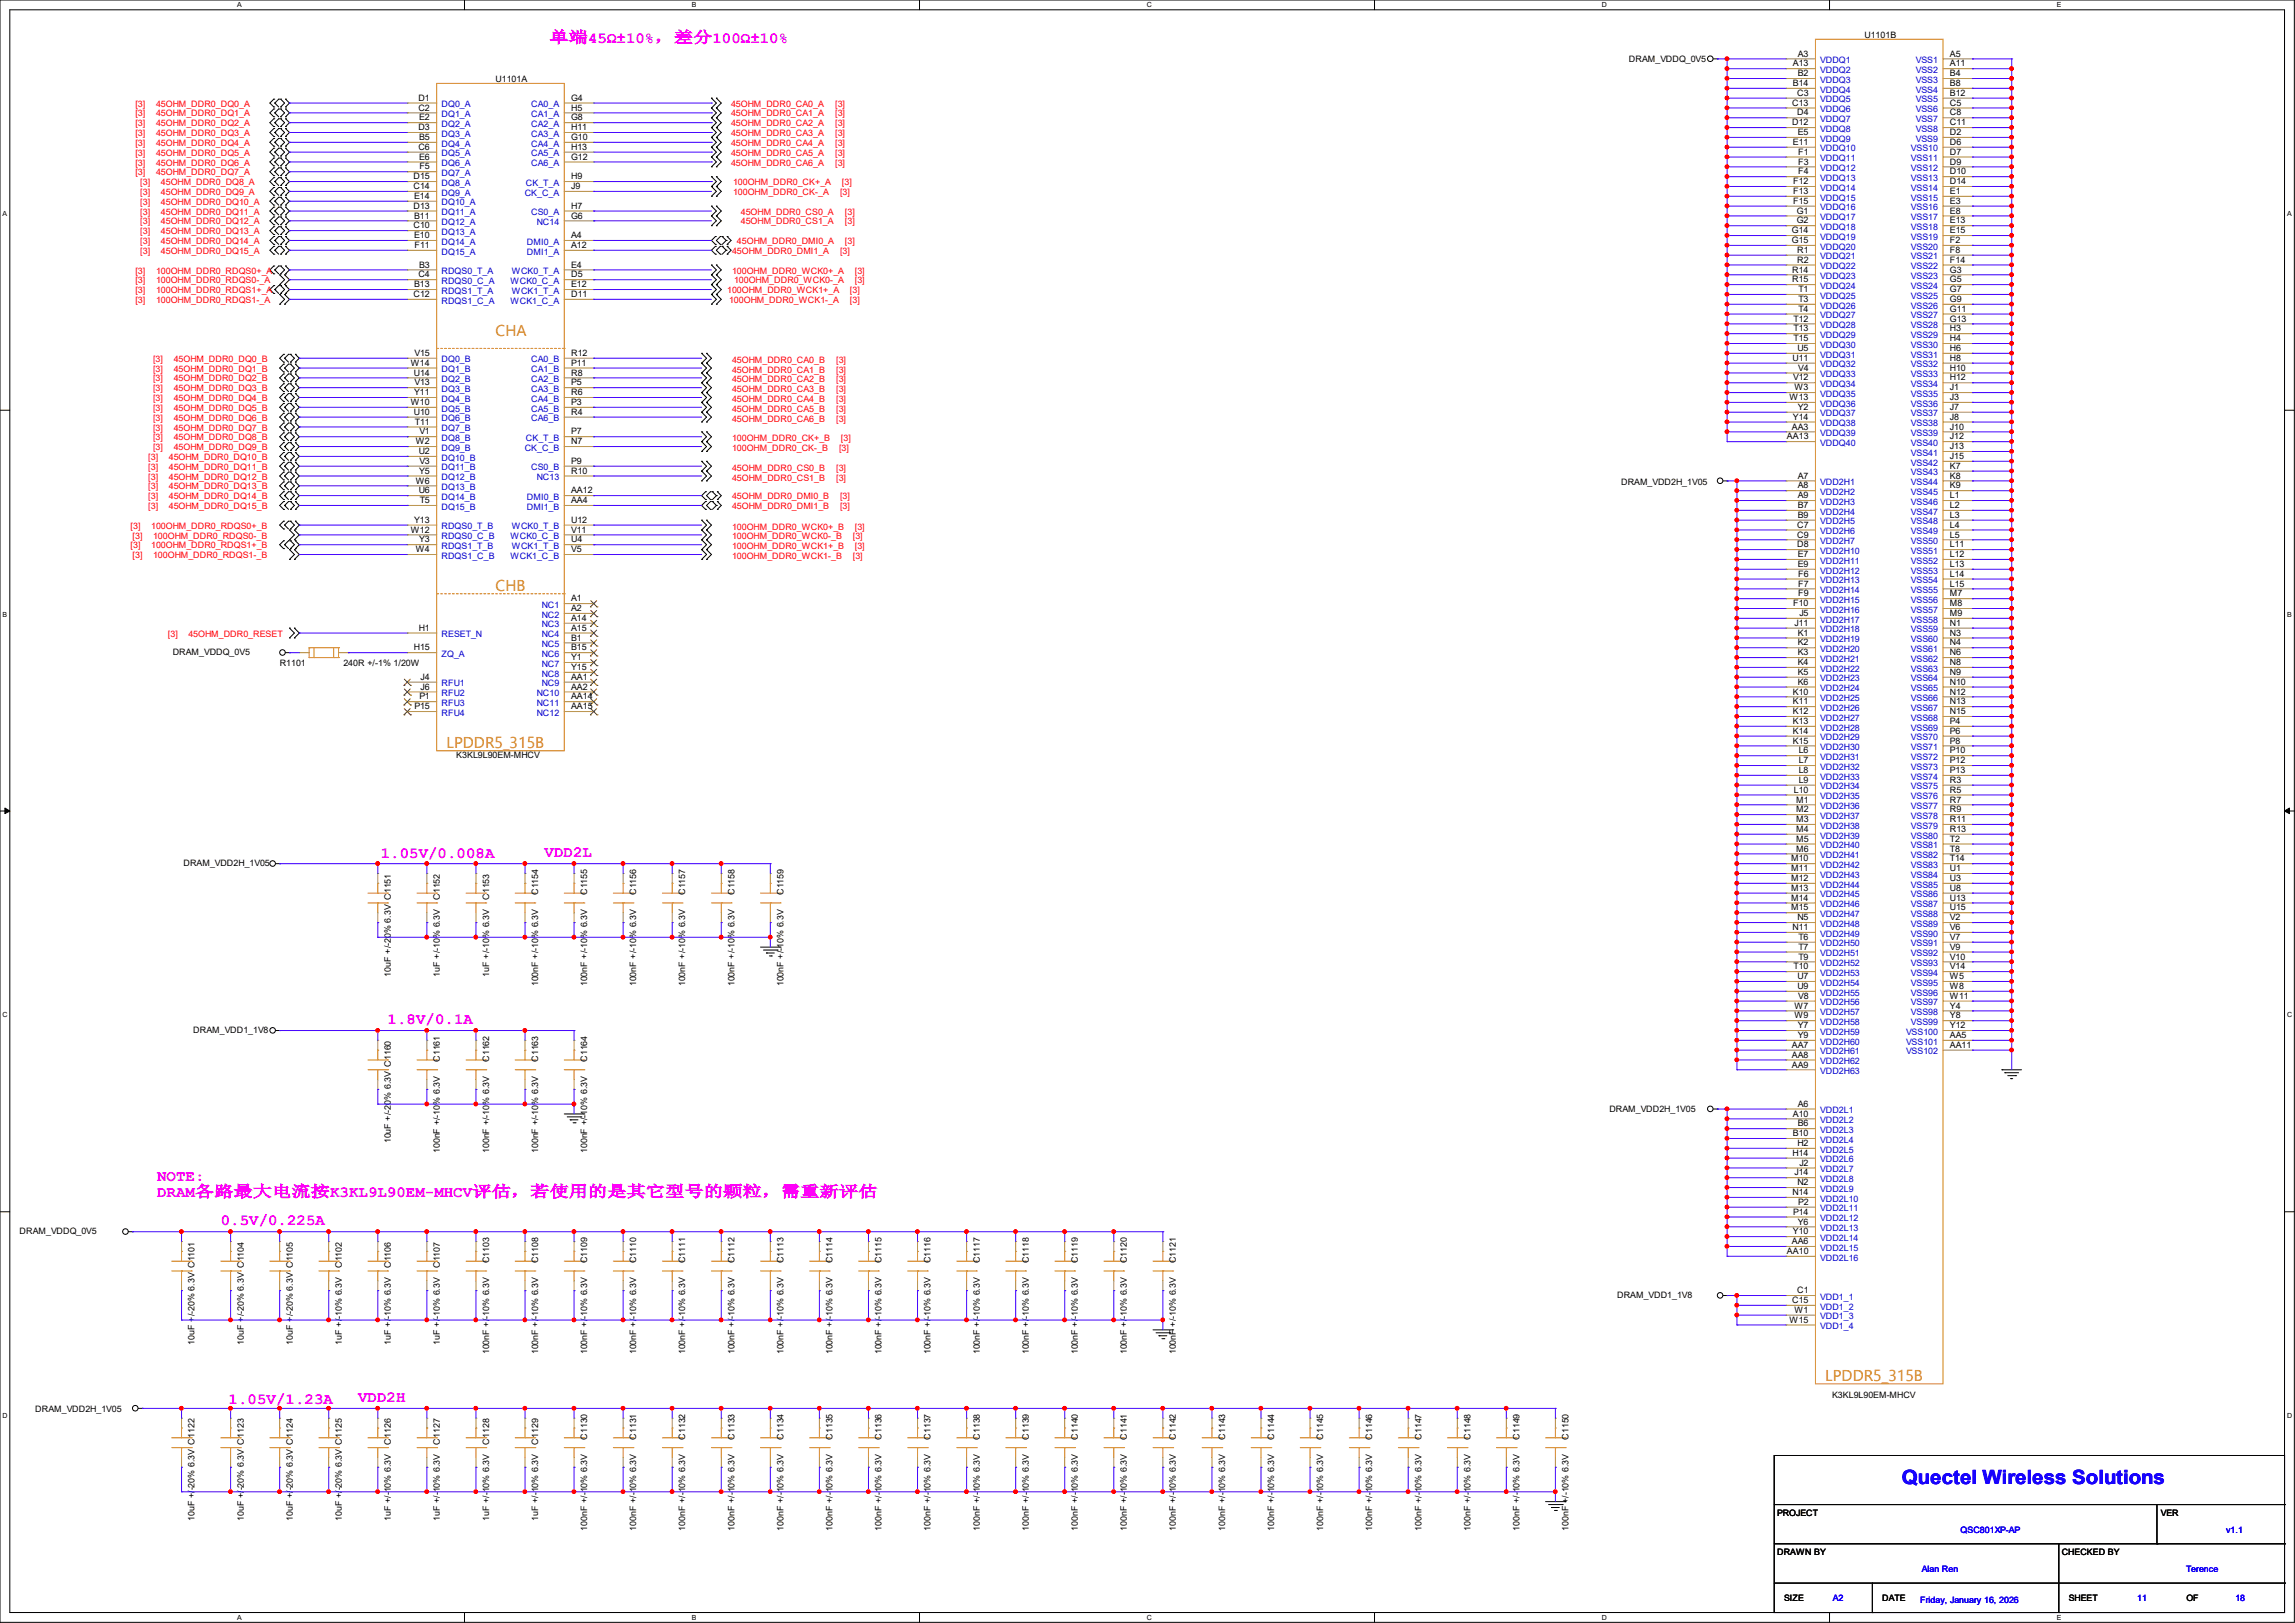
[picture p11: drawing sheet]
<svg xmlns="http://www.w3.org/2000/svg" width="297mm" height="210mm" viewBox="0 0 297 210" stroke-linecap="round" stroke-linejoin="round" font-family="sans-serif">
<defs><g id="words">
<text font-size="2.5" fill="#00f" x="246.1" y="192">Quectel Wireless Solutions</text>
<g font-size="2" fill="#f0f">
<text x="71.1" y="5.5">单端45Ω±10%，差分100Ω±10%</text>
<text x="49.3" y="111">1.05V/0.008A</text>
<text x="70.5" y="110.9">VDD2L</text>
<text x="50.2" y="132.5">1.8V/0.1A</text>
<text x="20.3" y="152.8">NOTE:</text>
<text x="20.3" y="154.9">DRAM各路最大电流按K3KL9L90EM-MHCV评估，若使用的是其它型号的颗粒，需重新评估</text>
<text x="28.6" y="158.5">0.5V/0.225A</text>
<text x="29.6" y="181.7">1.05V/1.23A</text>
<text x="46.4" y="181.4">VDD2H</text>
</g>
<g font-size="2" fill="#cc8006">
<text x="64.1" y="43.5">CHA</text>
<text x="64.1" y="76.5">CHB</text>
<text x="57.8" y="96.8">LPDDR5_315B</text>
<text x="236.2" y="178.7">LPDDR5_315B</text>
</g>
<g font-size="1.1">
<text x="241.3" y="4.9">U1101B</text>
<text x="64.1" y="10.6">U1101A</text>
<text x="210.8" y="8">DRAM_VDDQ_0V5</text>
<text x="232" y="8.6">A13</text>
<text x="232" y="11.1">B14</text>
<text x="232.7" y="7.3">A3</text>
<text x="232.7" y="9.9">B2</text>
<text x="252.3" y="7.3">A5</text>
<text x="252.3" y="8.6">A11</text>
<text x="252.3" y="9.9">B4</text>
<text x="252.3" y="11.1">B8</text>
<text x="54.1" y="13">D1</text>
<text x="54.1" y="14.3">C2</text>
<text x="54.1" y="16.8">D3</text>
<text x="54.2" y="15.6">E2</text>
<text x="73.9" y="13">G4</text>
<text x="73.9" y="14.3">H5</text>
<text x="73.9" y="15.6">G8</text>
<text x="73.9" y="16.8">H11</text>
<text x="231.9" y="13.7">C13</text>
<text x="231.9" y="16.2">D12</text>
<text x="232.6" y="12.4">C3</text>
<text x="232.6" y="14.9">D4</text>
<text x="232.7" y="17.5">E5</text>
<text x="252.3" y="12.4">B12</text>
<text x="252.3" y="13.7">C5</text>
<text x="252.3" y="14.9">C8</text>
<text x="252.3" y="16.2">C11</text>
<text x="252.3" y="17.5">D2</text>
<text x="53.5" y="23.2">D15</text>
<text x="54.1" y="19.4">C6</text>
<text x="54.2" y="18.1">B5</text>
<text x="54.2" y="20.7">E6</text>
<text x="54.3" y="21.9">F5</text>
<text x="73.9" y="18.1">G10</text>
<text x="73.9" y="19.4">H13</text>
<text x="73.9" y="23.2">H9</text>
<text x="73.9" y="20.7">G12</text>
<text x="232" y="18.8">E11</text>
<text x="232.1" y="23.8">F12</text>
<text x="232.7" y="20">F1</text>
<text x="232.7" y="21.3">F3</text>
<text x="232.7" y="22.6">F4</text>
<text x="252.3" y="18.8">D6</text>
<text x="252.3" y="20">D7</text>
<text x="252.3" y="21.3">D9</text>
<text x="252.3" y="22.6">D10</text>
<text x="252.3" y="23.8">D14</text>
<text x="53.5" y="24.5">C14</text>
<text x="53.5" y="27">D13</text>
<text x="53.5" y="29.5">C10</text>
<text x="53.6" y="25.7">E14</text>
<text x="53.6" y="28.3">B11</text>
<text x="73.9" y="24.5">J9</text>
<text x="73.9" y="27">H7</text>
<text x="73.9" y="28.3">G6</text>
<text x="232.1" y="25.1">F13</text>
<text x="232.1" y="26.4">F15</text>
<text x="232.5" y="27.6">G1</text>
<text x="232.5" y="28.9">G2</text>
<text x="252.3" y="25.1">E1</text>
<text x="252.3" y="26.4">E3</text>
<text x="252.3" y="27.6">E8</text>
<text x="252.3" y="28.9">E13</text>
<text x="53.6" y="30.8">E10</text>
<text x="53.6" y="32.1">F11</text>
<text x="54.1" y="35.9">C4</text>
<text x="54.2" y="34.6">B3</text>
<text x="73.9" y="30.8">A4</text>
<text x="73.9" y="32.1">A12</text>
<text x="73.9" y="34.6">E4</text>
<text x="73.9" y="35.9">D5</text>
<text x="231.9" y="30.2">G14</text>
<text x="231.9" y="31.5">G15</text>
<text x="231.9" y="35.3">R14</text>
<text x="232.6" y="32.7">R1</text>
<text x="232.6" y="34">R2</text>
<text x="252.3" y="30.2">E15</text>
<text x="252.3" y="31.5">F2</text>
<text x="252.3" y="32.7">F8</text>
<text x="252.3" y="34">F14</text>
<text x="252.3" y="35.3">G3</text>
<text x="53.5" y="38.4">C12</text>
<text x="53.6" y="37.2">B13</text>
<text x="73.9" y="37.2">E12</text>
<text x="73.9" y="38.4">D11</text>
<text x="231.9" y="36.5">R15</text>
<text x="232.1" y="41.6">T12</text>
<text x="232.7" y="37.8">T1</text>
<text x="232.7" y="39.1">T3</text>
<text x="232.7" y="40.3">T4</text>
<text x="252.3" y="36.5">G5</text>
<text x="252.3" y="37.8">G7</text>
<text x="252.3" y="39.1">G9</text>
<text x="252.3" y="40.3">G11</text>
<text x="252.3" y="41.6">G13</text>
<text x="53.2" y="47.3">W14</text>
<text x="53.6" y="46.1">V15</text>
<text x="73.9" y="46.1">R12</text>
<text x="73.9" y="47.3">P11</text>
<text x="232" y="46.7">U11</text>
<text x="232.1" y="42.9">T13</text>
<text x="232.1" y="44.2">T15</text>
<text x="232.6" y="45.4">U5</text>
<text x="232.7" y="48">V4</text>
<text x="252.3" y="42.9">H3</text>
<text x="252.3" y="44.2">H4</text>
<text x="252.3" y="45.4">H6</text>
<text x="252.3" y="46.7">H8</text>
<text x="252.3" y="48">H10</text>
<text x="53.2" y="52.4">W10</text>
<text x="53.6" y="48.6">U14</text>
<text x="53.6" y="53.7">U10</text>
<text x="53.6" y="51.1">Y11</text>
<text x="53.6" y="49.9">V13</text>
<text x="73.9" y="48.6">R8</text>
<text x="73.9" y="49.9">P5</text>
<text x="73.9" y="51.1">R6</text>
<text x="73.9" y="52.4">P3</text>
<text x="73.9" y="53.7">R4</text>
<text x="231.6" y="51.8">W13</text>
<text x="232.1" y="49.2">V12</text>
<text x="232.2" y="50.5">W3</text>
<text x="232.7" y="53">Y2</text>
<text x="252.3" y="49.2">H12</text>
<text x="252.3" y="50.5">J1</text>
<text x="252.3" y="51.8">J3</text>
<text x="252.3" y="53">J7</text>
<text x="53.7" y="55">T11</text>
<text x="53.8" y="57.5">W2</text>
<text x="54.2" y="58.8">U2</text>
<text x="54.3" y="56.2">V1</text>
<text x="73.9" y="56.2">P7</text>
<text x="73.9" y="57.5">N7</text>
<text x="231.3" y="56.9">AA13</text>
<text x="231.9" y="55.6">AA3</text>
<text x="232" y="54.3">Y14</text>
<text x="252.3" y="54.3">J8</text>
<text x="252.3" y="55.6">J10</text>
<text x="252.3" y="56.9">J12</text>
<text x="252.3" y="58.1">J13</text>
<text x="252.3" y="59.4">J15</text>
<text x="53.8" y="62.6">W6</text>
<text x="54.2" y="63.8">U6</text>
<text x="54.2" y="61.3">Y5</text>
<text x="54.3" y="60">V3</text>
<text x="54.3" y="65.1">T5</text>
<text x="73.9" y="60">P9</text>
<text x="73.9" y="61.3">R10</text>
<text x="73.9" y="63.8">AA12</text>
<text x="73.9" y="65.1">AA4</text>
<text x="209.8" y="62.7">DRAM_VDD2H_1V05</text>
<text x="232.7" y="61.9">A7</text>
<text x="232.7" y="63.2">A8</text>
<text x="232.7" y="64.5">A9</text>
<text x="232.7" y="65.7">B7</text>
<text x="252.3" y="60.7">K7</text>
<text x="252.3" y="61.9">K8</text>
<text x="252.3" y="63.2">K9</text>
<text x="252.3" y="64.5">L1</text>
<text x="252.3" y="65.7">L2</text>
<text x="53.2" y="68.9">W12</text>
<text x="53.6" y="67.7">Y13</text>
<text x="53.8" y="71.5">W4</text>
<text x="54.2" y="70.2">Y3</text>
<text x="73.9" y="67.7">U12</text>
<text x="73.9" y="68.9">V11</text>
<text x="73.9" y="70.2">U4</text>
<text x="73.9" y="71.5">V5</text>
<text x="232.6" y="68.3">C7</text>
<text x="232.6" y="69.6">C9</text>
<text x="232.6" y="70.8">D8</text>
<text x="232.7" y="67">B9</text>
<text x="252.3" y="67">L3</text>
<text x="252.3" y="68.3">L4</text>
<text x="252.3" y="69.6">L5</text>
<text x="252.3" y="70.8">L11</text>
<text x="73.9" y="77.8">A1</text>
<text x="232.7" y="72.1">E7</text>
<text x="232.7" y="73.4">E9</text>
<text x="232.7" y="74.6">F6</text>
<text x="232.7" y="75.9">F7</text>
<text x="232.7" y="77.2">F9</text>
<text x="252.3" y="72.1">L12</text>
<text x="252.3" y="73.4">L13</text>
<text x="252.3" y="74.6">L14</text>
<text x="252.3" y="75.9">L15</text>
<text x="252.3" y="77.2">M7</text>
<text x="54.2" y="81.6">H1</text>
<text x="73.9" y="79.1">A2</text>
<text x="73.9" y="80.4">A14</text>
<text x="73.9" y="81.6">A15</text>
<text x="73.9" y="82.9">B1</text>
<text x="232.1" y="78.4">F10</text>
<text x="232.2" y="81">J11</text>
<text x="232.7" y="82.3">K1</text>
<text x="232.7" y="83.5">K2</text>
<text x="232.9" y="79.7">J5</text>
<text x="252.3" y="78.4">M8</text>
<text x="252.3" y="79.7">M9</text>
<text x="252.3" y="81">N1</text>
<text x="252.3" y="82.3">N3</text>
<text x="252.3" y="83.5">N4</text>
<text x="22.4" y="84.8">DRAM_VDDQ_0V5</text>
<text x="36.2" y="86.2">R1101</text>
<text x="44.4" y="86.2">240R +/-1% 1/20W</text>
<text x="53.6" y="84.2">H15</text>
<text x="54.4" y="88">J4</text>
<text x="54.4" y="89.2">J6</text>
<text x="73.9" y="84.2">B15</text>
<text x="73.9" y="85.4">Y1</text>
<text x="73.9" y="86.7">Y15</text>
<text x="73.9" y="88">AA1</text>
<text x="73.9" y="89.2">AA2</text>
<text x="232" y="89.9">K10</text>
<text x="232.7" y="84.8">K3</text>
<text x="232.7" y="86.1">K4</text>
<text x="232.7" y="87.3">K5</text>
<text x="232.7" y="88.6">K6</text>
<text x="252.3" y="84.8">N6</text>
<text x="252.3" y="86.1">N8</text>
<text x="252.3" y="87.3">N9</text>
<text x="252.3" y="88.6">N10</text>
<text x="252.3" y="89.9">N12</text>
<text x="53.6" y="91.8">P15</text>
<text x="54.3" y="90.5">P1</text>
<text x="73.9" y="90.5">AA14</text>
<text x="73.9" y="91.8">AA15</text>
<text x="232" y="91.1">K11</text>
<text x="232" y="92.4">K12</text>
<text x="232" y="93.7">K13</text>
<text x="232" y="95">K14</text>
<text x="252.3" y="91.1">N13</text>
<text x="252.3" y="92.4">N15</text>
<text x="252.3" y="93.7">P4</text>
<text x="252.3" y="95">P6</text>
<text x="59.1" y="98.1">K3KL9L90EM-MHCV</text>
<text x="232" y="96.2">K15</text>
<text x="232.8" y="97.5">L6</text>
<text x="232.8" y="98.8">L7</text>
<text x="232.8" y="100">L8</text>
<text x="232.8" y="101.3">L9</text>
<text x="252.3" y="96.2">P8</text>
<text x="252.3" y="97.5">P10</text>
<text x="252.3" y="98.8">P12</text>
<text x="252.3" y="100">P13</text>
<text x="252.3" y="101.3">R3</text>
<text x="232.2" y="102.6">L10</text>
<text x="232.4" y="103.8">M1</text>
<text x="232.4" y="105.1">M2</text>
<text x="232.4" y="106.4">M3</text>
<text x="232.4" y="107.7">M4</text>
<text x="252.3" y="102.6">R5</text>
<text x="252.3" y="103.8">R7</text>
<text x="252.3" y="105.1">R9</text>
<text x="252.3" y="106.4">R11</text>
<text x="252.3" y="107.7">R13</text>
<text x="23.7" y="112.1">DRAM_VDD2H_1V05</text>
<text x="231.8" y="111.5">M10</text>
<text x="231.8" y="112.7">M11</text>
<text x="232.4" y="108.9">M5</text>
<text x="232.4" y="110.2">M6</text>
<text x="252.3" y="108.9">T2</text>
<text x="252.3" y="110.2">T8</text>
<text x="252.3" y="111.5">T14</text>
<text x="252.3" y="112.7">U1</text>
<text x="56.9" y="116.5" transform="rotate(-90 56.9 116.5)">C1152</text>
<text x="63.3" y="116.5" transform="rotate(-90 63.3 116.5)">C1153</text>
<text x="69.6" y="115.8" transform="rotate(-90 69.6 115.8)">C1154</text>
<text x="76" y="115.8" transform="rotate(-90 76 115.8)">C1155</text>
<text x="82.3" y="115.8" transform="rotate(-90 82.3 115.8)">C1156</text>
<text x="88.7" y="115.8" transform="rotate(-90 88.7 115.8)">C1157</text>
<text x="95" y="115.8" transform="rotate(-90 95 115.8)">C1158</text>
<text x="101.4" y="115.8" transform="rotate(-90 101.4 115.8)">C1159</text>
<text x="231.8" y="114">M12</text>
<text x="231.8" y="115.3">M13</text>
<text x="231.8" y="116.5">M14</text>
<text x="231.8" y="117.8">M15</text>
<text x="232.6" y="119.1">N5</text>
<text x="252.3" y="114">U3</text>
<text x="252.3" y="115.3">U8</text>
<text x="252.3" y="116.5">U13</text>
<text x="252.3" y="117.8">U15</text>
<text x="252.3" y="119.1">V2</text>
<text x="232" y="120.4">N11</text>
<text x="232.1" y="125.4">T10</text>
<text x="232.7" y="121.6">T6</text>
<text x="232.7" y="122.9">T7</text>
<text x="232.7" y="124.2">T9</text>
<text x="252.3" y="120.4">V6</text>
<text x="252.3" y="121.6">V7</text>
<text x="252.3" y="122.9">V9</text>
<text x="252.3" y="124.2">V10</text>
<text x="252.3" y="125.4">V14</text>
<text x="50.6" y="126.4" transform="rotate(-90 50.6 126.4)">10uF +/-20% 6.3V C1151</text>
<text x="56.9" y="126.4" transform="rotate(-90 56.9 126.4)">1uF +/-10% 6.3V</text>
<text x="63.3" y="126.4" transform="rotate(-90 63.3 126.4)">1uF +/-10% 6.3V</text>
<text x="69.6" y="127.6" transform="rotate(-90 69.6 127.6)">100nF +/-10% 6.3V</text>
<text x="76" y="127.6" transform="rotate(-90 76 127.6)">100nF +/-10% 6.3V</text>
<text x="82.3" y="127.6" transform="rotate(-90 82.3 127.6)">100nF +/-10% 6.3V</text>
<text x="88.7" y="127.6" transform="rotate(-90 88.7 127.6)">100nF +/-10% 6.3V</text>
<text x="95" y="127.6" transform="rotate(-90 95 127.6)">100nF +/-10% 6.3V</text>
<text x="101.4" y="127.6" transform="rotate(-90 101.4 127.6)">100nF +/-10% 6.3V</text>
<text x="232.2" y="130.5">W7</text>
<text x="232.2" y="131.8">W9</text>
<text x="232.6" y="126.7">U7</text>
<text x="232.6" y="128">U9</text>
<text x="232.7" y="129.2">V8</text>
<text x="252.3" y="126.7">W5</text>
<text x="252.3" y="128">W8</text>
<text x="252.3" y="129.2">W11</text>
<text x="252.3" y="130.5">Y4</text>
<text x="252.3" y="131.8">Y8</text>
<text x="25" y="133.7">DRAM_VDD1_1V8</text>
<text x="56.9" y="137.4" transform="rotate(-90 56.9 137.4)">C1161</text>
<text x="63.3" y="137.4" transform="rotate(-90 63.3 137.4)">C1162</text>
<text x="69.6" y="137.4" transform="rotate(-90 69.6 137.4)">C1163</text>
<text x="76" y="137.4" transform="rotate(-90 76 137.4)">C1164</text>
<text x="231.9" y="135.6">AA7</text>
<text x="231.9" y="136.9">AA8</text>
<text x="232.7" y="133.1">Y7</text>
<text x="232.7" y="134.3">Y9</text>
<text x="252.3" y="133.1">Y12</text>
<text x="252.3" y="134.3">AA5</text>
<text x="252.3" y="135.6">AA11</text>
<text x="208.3" y="143.9">DRAM_VDD2H_1V05</text>
<text x="231.9" y="138.1">AA9</text>
<text x="232.7" y="143.2">A6</text>
<text x="50.6" y="148" transform="rotate(-90 50.6 148)">10uF +/-20% 6.3V C1160</text>
<text x="56.9" y="149.2" transform="rotate(-90 56.9 149.2)">100nF +/-10% 6.3V</text>
<text x="63.3" y="149.2" transform="rotate(-90 63.3 149.2)">100nF +/-10% 6.3V</text>
<text x="69.6" y="149.2" transform="rotate(-90 69.6 149.2)">100nF +/-10% 6.3V</text>
<text x="76" y="149.2" transform="rotate(-90 76 149.2)">100nF +/-10% 6.3V</text>
<text x="232" y="149.6">H14</text>
<text x="232" y="144.5">A10</text>
<text x="232" y="147">B10</text>
<text x="232.6" y="148.3">H2</text>
<text x="232.7" y="145.8">B6</text>
<text x="232" y="154.6">N14</text>
<text x="232.2" y="152.1">J14</text>
<text x="232.6" y="153.4">N2</text>
<text x="232.7" y="155.9">P2</text>
<text x="232.9" y="150.8">J2</text>
<text x="2.5" y="159.7">DRAM_VDDQ_0V5</text>
<text x="231.9" y="161">AA6</text>
<text x="232" y="159.7">Y10</text>
<text x="232.1" y="157.2">P14</text>
<text x="232.7" y="158.5">Y6</text>
<text x="44.2" y="164.1" transform="rotate(-90 44.2 164.1)">C1102</text>
<text x="50.6" y="164.1" transform="rotate(-90 50.6 164.1)">C1106</text>
<text x="56.9" y="164.1" transform="rotate(-90 56.9 164.1)">C1107</text>
<text x="63.3" y="163.4" transform="rotate(-90 63.3 163.4)">C1103</text>
<text x="69.6" y="163.4" transform="rotate(-90 69.6 163.4)">C1108</text>
<text x="76" y="163.4" transform="rotate(-90 76 163.4)">C1109</text>
<text x="82.3" y="163.4" transform="rotate(-90 82.3 163.4)">C1110</text>
<text x="88.7" y="163.4" transform="rotate(-90 88.7 163.4)">C1111</text>
<text x="95" y="163.4" transform="rotate(-90 95 163.4)">C1112</text>
<text x="101.4" y="163.4" transform="rotate(-90 101.4 163.4)">C1113</text>
<text x="107.7" y="163.4" transform="rotate(-90 107.7 163.4)">C1114</text>
<text x="114.1" y="163.4" transform="rotate(-90 114.1 163.4)">C1115</text>
<text x="120.4" y="163.4" transform="rotate(-90 120.4 163.4)">C1116</text>
<text x="126.8" y="163.4" transform="rotate(-90 126.8 163.4)">C1117</text>
<text x="133.1" y="163.4" transform="rotate(-90 133.1 163.4)">C1118</text>
<text x="139.5" y="163.4" transform="rotate(-90 139.5 163.4)">C1119</text>
<text x="145.8" y="163.4" transform="rotate(-90 145.8 163.4)">C1120</text>
<text x="152.2" y="163.4" transform="rotate(-90 152.2 163.4)">C1121</text>
<text x="209.3" y="168">DRAM_VDD1_1V8</text>
<text x="231.3" y="162.3">AA10</text>
<text x="232.6" y="167.3">C1</text>
<text x="25.2" y="174" transform="rotate(-90 25.2 174)">10uF +/-20% 6.3V C1101</text>
<text x="31.5" y="174" transform="rotate(-90 31.5 174)">10uF +/-20% 6.3V C1104</text>
<text x="37.9" y="174" transform="rotate(-90 37.9 174)">10uF +/-20% 6.3V C1105</text>
<text x="44.2" y="174" transform="rotate(-90 44.2 174)">1uF +/-10% 6.3V</text>
<text x="50.6" y="174" transform="rotate(-90 50.6 174)">1uF +/-10% 6.3V</text>
<text x="56.9" y="174" transform="rotate(-90 56.9 174)">1uF +/-10% 6.3V</text>
<text x="231.6" y="171.2">W15</text>
<text x="231.9" y="168.6">C15</text>
<text x="232.2" y="169.9">W1</text>
<text x="63.3" y="175.3" transform="rotate(-90 63.3 175.3)">100nF +/-10% 6.3V</text>
<text x="69.6" y="175.3" transform="rotate(-90 69.6 175.3)">100nF +/-10% 6.3V</text>
<text x="76" y="175.3" transform="rotate(-90 76 175.3)">100nF +/-10% 6.3V</text>
<text x="82.3" y="175.3" transform="rotate(-90 82.3 175.3)">100nF +/-10% 6.3V</text>
<text x="88.7" y="175.3" transform="rotate(-90 88.7 175.3)">100nF +/-10% 6.3V</text>
<text x="95" y="175.3" transform="rotate(-90 95 175.3)">100nF +/-10% 6.3V</text>
<text x="101.4" y="175.3" transform="rotate(-90 101.4 175.3)">100nF +/-10% 6.3V</text>
<text x="107.7" y="175.3" transform="rotate(-90 107.7 175.3)">100nF +/-10% 6.3V</text>
<text x="114.1" y="175.3" transform="rotate(-90 114.1 175.3)">100nF +/-10% 6.3V</text>
<text x="120.4" y="175.3" transform="rotate(-90 120.4 175.3)">100nF +/-10% 6.3V</text>
<text x="126.8" y="175.3" transform="rotate(-90 126.8 175.3)">100nF +/-10% 6.3V</text>
<text x="133.1" y="175.3" transform="rotate(-90 133.1 175.3)">100nF +/-10% 6.3V</text>
<text x="139.5" y="175.3" transform="rotate(-90 139.5 175.3)">100nF +/-10% 6.3V</text>
<text x="145.8" y="175.3" transform="rotate(-90 145.8 175.3)">100nF +/-10% 6.3V</text>
<text x="152.2" y="175.3" transform="rotate(-90 152.2 175.3)">100nF +/-10% 6.3V</text>
<text x="4.6" y="182.7">DRAM_VDD2H_1V05</text>
<text x="237.1" y="180.9">K3KL9L90EM-MHCV</text>
<text x="50.6" y="186.9" transform="rotate(-90 50.6 186.9)">C1126</text>
<text x="56.9" y="186.9" transform="rotate(-90 56.9 186.9)">C1127</text>
<text x="63.3" y="186.9" transform="rotate(-90 63.3 186.9)">C1128</text>
<text x="69.6" y="186.9" transform="rotate(-90 69.6 186.9)">C1129</text>
<text x="76" y="186.3" transform="rotate(-90 76 186.3)">C1130</text>
<text x="82.3" y="186.3" transform="rotate(-90 82.3 186.3)">C1131</text>
<text x="88.7" y="186.3" transform="rotate(-90 88.7 186.3)">C1132</text>
<text x="95" y="186.3" transform="rotate(-90 95 186.3)">C1133</text>
<text x="101.4" y="186.3" transform="rotate(-90 101.4 186.3)">C1134</text>
<text x="107.7" y="186.3" transform="rotate(-90 107.7 186.3)">C1135</text>
<text x="114.1" y="186.3" transform="rotate(-90 114.1 186.3)">C1136</text>
<text x="120.4" y="186.3" transform="rotate(-90 120.4 186.3)">C1137</text>
<text x="126.8" y="186.3" transform="rotate(-90 126.8 186.3)">C1138</text>
<text x="133.1" y="186.3" transform="rotate(-90 133.1 186.3)">C1139</text>
<text x="139.5" y="186.3" transform="rotate(-90 139.5 186.3)">C1140</text>
<text x="145.8" y="186.3" transform="rotate(-90 145.8 186.3)">C1141</text>
<text x="152.2" y="186.3" transform="rotate(-90 152.2 186.3)">C1142</text>
<text x="158.5" y="186.3" transform="rotate(-90 158.5 186.3)">C1143</text>
<text x="164.9" y="186.3" transform="rotate(-90 164.9 186.3)">C1144</text>
<text x="171.2" y="186.3" transform="rotate(-90 171.2 186.3)">C1145</text>
<text x="177.6" y="186.3" transform="rotate(-90 177.6 186.3)">C1146</text>
<text x="183.9" y="186.3" transform="rotate(-90 183.9 186.3)">C1147</text>
<text x="190.3" y="186.3" transform="rotate(-90 190.3 186.3)">C1148</text>
<text x="196.6" y="186.3" transform="rotate(-90 196.6 186.3)">C1149</text>
<text x="203" y="186.3" transform="rotate(-90 203 186.3)">C1150</text>
<text x="25.2" y="196.8" transform="rotate(-90 25.2 196.8)">10uF +/-20% 6.3V C1122</text>
<text x="31.5" y="196.8" transform="rotate(-90 31.5 196.8)">10uF +/-20% 6.3V C1123</text>
<text x="37.9" y="196.8" transform="rotate(-90 37.9 196.8)">10uF +/-20% 6.3V C1124</text>
<text x="44.2" y="196.8" transform="rotate(-90 44.2 196.8)">10uF +/-20% 6.3V C1125</text>
<text x="50.6" y="196.8" transform="rotate(-90 50.6 196.8)">1uF +/-10% 6.3V</text>
<text x="56.9" y="196.8" transform="rotate(-90 56.9 196.8)">1uF +/-10% 6.3V</text>
<text x="63.3" y="196.8" transform="rotate(-90 63.3 196.8)">1uF +/-10% 6.3V</text>
<text x="69.6" y="196.8" transform="rotate(-90 69.6 196.8)">1uF +/-10% 6.3V</text>
<text x="230" y="196.2">PROJECT</text>
<text x="279.7" y="196.2">VER</text>
<text x="76" y="198.1" transform="rotate(-90 76 198.1)">100nF +/-10% 6.3V</text>
<text x="82.3" y="198.1" transform="rotate(-90 82.3 198.1)">100nF +/-10% 6.3V</text>
<text x="88.7" y="198.1" transform="rotate(-90 88.7 198.1)">100nF +/-10% 6.3V</text>
<text x="95" y="198.1" transform="rotate(-90 95 198.1)">100nF +/-10% 6.3V</text>
<text x="101.4" y="198.1" transform="rotate(-90 101.4 198.1)">100nF +/-10% 6.3V</text>
<text x="107.7" y="198.1" transform="rotate(-90 107.7 198.1)">100nF +/-10% 6.3V</text>
<text x="114.1" y="198.1" transform="rotate(-90 114.1 198.1)">100nF +/-10% 6.3V</text>
<text x="120.4" y="198.1" transform="rotate(-90 120.4 198.1)">100nF +/-10% 6.3V</text>
<text x="126.8" y="198.1" transform="rotate(-90 126.8 198.1)">100nF +/-10% 6.3V</text>
<text x="133.1" y="198.1" transform="rotate(-90 133.1 198.1)">100nF +/-10% 6.3V</text>
<text x="139.5" y="198.1" transform="rotate(-90 139.5 198.1)">100nF +/-10% 6.3V</text>
<text x="145.8" y="198.1" transform="rotate(-90 145.8 198.1)">100nF +/-10% 6.3V</text>
<text x="152.2" y="198.1" transform="rotate(-90 152.2 198.1)">100nF +/-10% 6.3V</text>
<text x="158.5" y="198.1" transform="rotate(-90 158.5 198.1)">100nF +/-10% 6.3V</text>
<text x="164.9" y="198.1" transform="rotate(-90 164.9 198.1)">100nF +/-10% 6.3V</text>
<text x="171.2" y="198.1" transform="rotate(-90 171.2 198.1)">100nF +/-10% 6.3V</text>
<text x="177.6" y="198.1" transform="rotate(-90 177.6 198.1)">100nF +/-10% 6.3V</text>
<text x="183.9" y="198.1" transform="rotate(-90 183.9 198.1)">100nF +/-10% 6.3V</text>
<text x="190.3" y="198.1" transform="rotate(-90 190.3 198.1)">100nF +/-10% 6.3V</text>
<text x="196.6" y="198.1" transform="rotate(-90 196.6 198.1)">100nF +/-10% 6.3V</text>
<text x="203" y="198.1" transform="rotate(-90 203 198.1)">100nF +/-10% 6.3V</text>
<text x="230" y="201.3">DRAWN BY</text>
<text x="266.8" y="201.3">CHECKED BY</text>
<text x="230.9" y="207.2">SIZE</text>
<text x="243.6" y="207.2">DATE</text>
<text x="267.7" y="207.2">SHEET</text>
<text x="283" y="207.2">OF</text>
</g>
<g font-size="1.1" fill="#00c">
<text x="235.6" y="8.2">VDDQ1</text>
<text x="235.6" y="9.4">VDDQ2</text>
<text x="235.6" y="10.7">VDDQ3</text>
<text x="235.6" y="12">VDDQ4</text>
<text x="247.9" y="8.2">VSS1</text>
<text x="247.9" y="9.4">VSS2</text>
<text x="247.9" y="10.7">VSS3</text>
<text x="247.9" y="12">VSS4</text>
<text x="57.1" y="13.9">DQ0_A</text>
<text x="57.1" y="15.2">DQ1_A</text>
<text x="57.1" y="16.4">DQ2_A</text>
<text x="57.1" y="17.7">DQ3_A</text>
<text x="68.7" y="13.9">CA0_A</text>
<text x="68.7" y="15.2">CA1_A</text>
<text x="68.7" y="16.4">CA2_A</text>
<text x="68.7" y="17.7">CA3_A</text>
<text x="235.6" y="13.3">VDDQ5</text>
<text x="235.6" y="14.5">VDDQ6</text>
<text x="235.6" y="15.8">VDDQ7</text>
<text x="235.6" y="17.1">VDDQ8</text>
<text x="247.9" y="13.3">VSS5</text>
<text x="247.9" y="14.5">VSS6</text>
<text x="247.9" y="15.8">VSS7</text>
<text x="247.9" y="17.1">VSS8</text>
<text x="57.1" y="19">DQ4_A</text>
<text x="57.1" y="20.2">DQ5_A</text>
<text x="57.1" y="21.5">DQ6_A</text>
<text x="57.1" y="22.8">DQ7_A</text>
<text x="68.7" y="19">CA4_A</text>
<text x="68.7" y="20.2">CA5_A</text>
<text x="68.7" y="21.5">CA6_A</text>
<text x="235.6" y="18.3">VDDQ9</text>
<text x="235.6" y="19.6">VDDQ10</text>
<text x="235.6" y="20.9">VDDQ11</text>
<text x="235.6" y="22.1">VDDQ12</text>
<text x="235.6" y="23.4">VDDQ13</text>
<text x="247.3" y="19.6">VSS10</text>
<text x="247.3" y="20.9">VSS11</text>
<text x="247.3" y="22.1">VSS12</text>
<text x="247.3" y="23.4">VSS13</text>
<text x="247.9" y="18.3">VSS9</text>
<text x="57.1" y="24">DQ8_A</text>
<text x="57.1" y="25.3">DQ9_A</text>
<text x="57.1" y="26.6">DQ10_A</text>
<text x="57.1" y="27.9">DQ11_A</text>
<text x="57.1" y="29.1">DQ12_A</text>
<text x="67.9" y="25.3">CK_C_A</text>
<text x="68.1" y="24">CK_T_A</text>
<text x="68.7" y="27.9">CS0_A</text>
<text x="69.5" y="29.1">NC14</text>
<text x="235.6" y="24.7">VDDQ14</text>
<text x="235.6" y="26">VDDQ15</text>
<text x="235.6" y="27.2">VDDQ16</text>
<text x="235.6" y="28.5">VDDQ17</text>
<text x="235.6" y="29.8">VDDQ18</text>
<text x="247.3" y="24.7">VSS14</text>
<text x="247.3" y="26">VSS15</text>
<text x="247.3" y="27.2">VSS16</text>
<text x="247.3" y="28.5">VSS17</text>
<text x="247.3" y="29.8">VSS18</text>
<text x="57.1" y="30.4">DQ13_A</text>
<text x="57.1" y="31.7">DQ14_A</text>
<text x="57.1" y="32.9">DQ15_A</text>
<text x="57.1" y="35.5">RDQS0_T_A</text>
<text x="66.3" y="35.5">WCK0_T_A</text>
<text x="68.2" y="31.7">DMI0_A</text>
<text x="68.2" y="32.9">DMI1_A</text>
<text x="235.6" y="31">VDDQ19</text>
<text x="235.6" y="32.3">VDDQ20</text>
<text x="235.6" y="33.6">VDDQ21</text>
<text x="235.6" y="34.8">VDDQ22</text>
<text x="247.3" y="31">VSS19</text>
<text x="247.3" y="32.3">VSS20</text>
<text x="247.3" y="33.6">VSS21</text>
<text x="247.3" y="34.8">VSS22</text>
<text x="57.1" y="36.7">RDQS0_C_A</text>
<text x="57.1" y="38">RDQS1_T_A</text>
<text x="57.1" y="39.3">RDQS1_C_A</text>
<text x="66.1" y="36.7">WCK0_C_A</text>
<text x="66.1" y="39.3">WCK1_C_A</text>
<text x="66.3" y="38">WCK1_T_A</text>
<text x="235.6" y="36.1">VDDQ23</text>
<text x="235.6" y="37.4">VDDQ24</text>
<text x="235.6" y="38.7">VDDQ25</text>
<text x="235.6" y="39.9">VDDQ26</text>
<text x="235.6" y="41.2">VDDQ27</text>
<text x="247.3" y="36.1">VSS23</text>
<text x="247.3" y="37.4">VSS24</text>
<text x="247.3" y="38.7">VSS25</text>
<text x="247.3" y="39.9">VSS26</text>
<text x="247.3" y="41.2">VSS27</text>
<text x="57.1" y="46.9">DQ0_B</text>
<text x="68.7" y="46.9">CA0_B</text>
<text x="235.6" y="42.5">VDDQ28</text>
<text x="235.6" y="43.7">VDDQ29</text>
<text x="235.6" y="45">VDDQ30</text>
<text x="235.6" y="46.3">VDDQ31</text>
<text x="235.6" y="47.5">VDDQ32</text>
<text x="247.3" y="42.5">VSS28</text>
<text x="247.3" y="43.7">VSS29</text>
<text x="247.3" y="45">VSS30</text>
<text x="247.3" y="46.3">VSS31</text>
<text x="247.3" y="47.5">VSS32</text>
<text x="57.1" y="48.2">DQ1_B</text>
<text x="57.1" y="49.4">DQ2_B</text>
<text x="57.1" y="50.7">DQ3_B</text>
<text x="57.1" y="52">DQ4_B</text>
<text x="57.1" y="53.3">DQ5_B</text>
<text x="68.7" y="48.2">CA1_B</text>
<text x="68.7" y="49.4">CA2_B</text>
<text x="68.7" y="50.7">CA3_B</text>
<text x="68.7" y="52">CA4_B</text>
<text x="68.7" y="53.3">CA5_B</text>
<text x="235.6" y="48.8">VDDQ33</text>
<text x="235.6" y="50.1">VDDQ34</text>
<text x="235.6" y="51.4">VDDQ35</text>
<text x="235.6" y="52.6">VDDQ36</text>
<text x="235.6" y="53.9">VDDQ37</text>
<text x="247.3" y="48.8">VSS33</text>
<text x="247.3" y="50.1">VSS34</text>
<text x="247.3" y="51.4">VSS35</text>
<text x="247.3" y="52.6">VSS36</text>
<text x="247.3" y="53.9">VSS37</text>
<text x="57.1" y="54.5">DQ6_B</text>
<text x="57.1" y="55.8">DQ7_B</text>
<text x="57.1" y="57.1">DQ8_B</text>
<text x="57.1" y="58.3">DQ9_B</text>
<text x="57.1" y="59.6">DQ10_B</text>
<text x="67.9" y="58.3">CK_C_B</text>
<text x="68.1" y="57.1">CK_T_B</text>
<text x="68.7" y="54.5">CA6_B</text>
<text x="235.6" y="55.2">VDDQ38</text>
<text x="235.6" y="56.4">VDDQ39</text>
<text x="235.6" y="57.7">VDDQ40</text>
<text x="247.3" y="55.2">VSS38</text>
<text x="247.3" y="56.4">VSS39</text>
<text x="247.3" y="57.7">VSS40</text>
<text x="247.3" y="59">VSS41</text>
<text x="57.1" y="60.9">DQ11_B</text>
<text x="57.1" y="62.1">DQ12_B</text>
<text x="57.1" y="63.4">DQ13_B</text>
<text x="57.1" y="64.7">DQ14_B</text>
<text x="57.1" y="66">DQ15_B</text>
<text x="68.2" y="64.7">DMI0_B</text>
<text x="68.2" y="66">DMI1_B</text>
<text x="68.7" y="60.9">CS0_B</text>
<text x="69.5" y="62.1">NC13</text>
<text x="235.6" y="62.8">VDD2H1</text>
<text x="235.6" y="64.1">VDD2H2</text>
<text x="235.6" y="65.3">VDD2H3</text>
<text x="247.3" y="60.2">VSS42</text>
<text x="247.3" y="61.5">VSS43</text>
<text x="247.3" y="62.8">VSS44</text>
<text x="247.3" y="64.1">VSS45</text>
<text x="247.3" y="65.3">VSS46</text>
<text x="57.1" y="68.5">RDQS0_T_B</text>
<text x="57.1" y="69.8">RDQS0_C_B</text>
<text x="57.1" y="71">RDQS1_T_B</text>
<text x="66.1" y="69.8">WCK0_C_B</text>
<text x="66.3" y="68.5">WCK0_T_B</text>
<text x="66.3" y="71">WCK1_T_B</text>
<text x="235.6" y="66.6">VDD2H4</text>
<text x="235.6" y="67.9">VDD2H5</text>
<text x="235.6" y="69.1">VDD2H6</text>
<text x="235.6" y="70.4">VDD2H7</text>
<text x="235.6" y="71.7">VDD2H10</text>
<text x="247.3" y="66.6">VSS47</text>
<text x="247.3" y="67.9">VSS48</text>
<text x="247.3" y="69.1">VSS49</text>
<text x="247.3" y="70.4">VSS50</text>
<text x="247.3" y="71.7">VSS51</text>
<text x="57.1" y="72.3">RDQS1_C_B</text>
<text x="66.1" y="72.3">WCK1_C_B</text>
<text x="235.6" y="72.9">VDD2H11</text>
<text x="235.6" y="74.2">VDD2H12</text>
<text x="235.6" y="75.5">VDD2H13</text>
<text x="235.6" y="76.8">VDD2H14</text>
<text x="247.3" y="72.9">VSS52</text>
<text x="247.3" y="74.2">VSS53</text>
<text x="247.3" y="75.5">VSS54</text>
<text x="247.3" y="76.8">VSS55</text>
<text x="57.1" y="82.5">RESET_N</text>
<text x="70.1" y="78.7">NC1</text>
<text x="70.1" y="79.9">NC2</text>
<text x="70.1" y="81.2">NC3</text>
<text x="70.1" y="82.5">NC4</text>
<text x="70.1" y="83.7">NC5</text>
<text x="235.6" y="78">VDD2H15</text>
<text x="235.6" y="79.3">VDD2H16</text>
<text x="235.6" y="80.6">VDD2H17</text>
<text x="235.6" y="81.8">VDD2H18</text>
<text x="235.6" y="83.1">VDD2H19</text>
<text x="247.3" y="78">VSS56</text>
<text x="247.3" y="79.3">VSS57</text>
<text x="247.3" y="80.6">VSS58</text>
<text x="247.3" y="81.8">VSS59</text>
<text x="247.3" y="83.1">VSS60</text>
<text x="57.1" y="85">ZQ_A</text>
<text x="57.1" y="88.8">RFU1</text>
<text x="70.1" y="85">NC6</text>
<text x="70.1" y="86.3">NC7</text>
<text x="70.1" y="87.5">NC8</text>
<text x="70.1" y="88.8">NC9</text>
<text x="235.6" y="84.4">VDD2H20</text>
<text x="235.6" y="85.6">VDD2H21</text>
<text x="235.6" y="86.9">VDD2H22</text>
<text x="235.6" y="88.2">VDD2H23</text>
<text x="235.6" y="89.5">VDD2H24</text>
<text x="247.3" y="84.4">VSS61</text>
<text x="247.3" y="85.6">VSS62</text>
<text x="247.3" y="86.9">VSS63</text>
<text x="247.3" y="88.2">VSS64</text>
<text x="247.3" y="89.5">VSS65</text>
<text x="57.1" y="90.1">RFU2</text>
<text x="57.1" y="91.4">RFU3</text>
<text x="57.1" y="92.6">RFU4</text>
<text x="69.5" y="90.1">NC10</text>
<text x="69.5" y="91.4">NC11</text>
<text x="69.5" y="92.6">NC12</text>
<text x="235.6" y="90.7">VDD2H25</text>
<text x="235.6" y="92">VDD2H26</text>
<text x="235.6" y="93.3">VDD2H27</text>
<text x="235.6" y="94.5">VDD2H28</text>
<text x="235.6" y="95.8">VDD2H29</text>
<text x="247.3" y="90.7">VSS66</text>
<text x="247.3" y="92">VSS67</text>
<text x="247.3" y="93.3">VSS68</text>
<text x="247.3" y="94.5">VSS69</text>
<text x="247.3" y="95.8">VSS70</text>
<text x="235.6" y="97.1">VDD2H30</text>
<text x="235.6" y="98.3">VDD2H31</text>
<text x="235.6" y="99.6">VDD2H32</text>
<text x="235.6" y="100.9">VDD2H33</text>
<text x="247.3" y="97.1">VSS71</text>
<text x="247.3" y="98.3">VSS72</text>
<text x="247.3" y="99.6">VSS73</text>
<text x="247.3" y="100.9">VSS74</text>
<text x="235.6" y="102.2">VDD2H34</text>
<text x="235.6" y="103.4">VDD2H35</text>
<text x="235.6" y="104.7">VDD2H36</text>
<text x="235.6" y="106">VDD2H37</text>
<text x="235.6" y="107.2">VDD2H38</text>
<text x="247.3" y="102.2">VSS75</text>
<text x="247.3" y="103.4">VSS76</text>
<text x="247.3" y="104.7">VSS77</text>
<text x="247.3" y="106">VSS78</text>
<text x="247.3" y="107.2">VSS79</text>
<text x="235.6" y="108.5">VDD2H39</text>
<text x="235.6" y="109.8">VDD2H40</text>
<text x="235.6" y="111">VDD2H41</text>
<text x="235.6" y="112.3">VDD2H42</text>
<text x="235.6" y="113.6">VDD2H43</text>
<text x="247.3" y="108.5">VSS80</text>
<text x="247.3" y="109.8">VSS81</text>
<text x="247.3" y="111">VSS82</text>
<text x="247.3" y="112.3">VSS83</text>
<text x="247.3" y="113.6">VSS84</text>
<text x="235.6" y="114.9">VDD2H44</text>
<text x="235.6" y="116.1">VDD2H45</text>
<text x="235.6" y="117.4">VDD2H46</text>
<text x="235.6" y="118.7">VDD2H47</text>
<text x="235.6" y="119.9">VDD2H48</text>
<text x="247.3" y="114.9">VSS85</text>
<text x="247.3" y="116.1">VSS86</text>
<text x="247.3" y="117.4">VSS87</text>
<text x="247.3" y="118.7">VSS88</text>
<text x="247.3" y="119.9">VSS89</text>
<text x="235.6" y="121.2">VDD2H49</text>
<text x="235.6" y="122.5">VDD2H50</text>
<text x="235.6" y="123.7">VDD2H51</text>
<text x="235.6" y="125">VDD2H52</text>
<text x="247.3" y="121.2">VSS90</text>
<text x="247.3" y="122.5">VSS91</text>
<text x="247.3" y="123.7">VSS92</text>
<text x="247.3" y="125">VSS93</text>
<text x="235.6" y="126.3">VDD2H53</text>
<text x="235.6" y="127.6">VDD2H54</text>
<text x="235.6" y="128.8">VDD2H55</text>
<text x="235.6" y="130.1">VDD2H56</text>
<text x="235.6" y="131.4">VDD2H57</text>
<text x="247.3" y="126.3">VSS94</text>
<text x="247.3" y="127.6">VSS95</text>
<text x="247.3" y="128.8">VSS96</text>
<text x="247.3" y="130.1">VSS97</text>
<text x="247.3" y="131.4">VSS98</text>
<text x="235.6" y="132.6">VDD2H58</text>
<text x="235.6" y="133.9">VDD2H59</text>
<text x="235.6" y="135.2">VDD2H60</text>
<text x="235.6" y="136.4">VDD2H61</text>
<text x="235.6" y="137.7">VDD2H62</text>
<text x="246.7" y="133.9">VSS100</text>
<text x="246.7" y="135.2">VSS101</text>
<text x="246.7" y="136.4">VSS102</text>
<text x="247.3" y="132.6">VSS99</text>
<text x="235.6" y="139">VDD2H63</text>
<text x="235.6" y="144.1">VDD2L1</text>
<text x="235.6" y="145.3">VDD2L2</text>
<text x="235.6" y="146.6">VDD2L3</text>
<text x="235.6" y="147.9">VDD2L4</text>
<text x="235.6" y="149.1">VDD2L5</text>
<text x="235.6" y="150.4">VDD2L6</text>
<text x="235.6" y="151.7">VDD2L7</text>
<text x="235.6" y="153">VDD2L8</text>
<text x="235.6" y="154.2">VDD2L9</text>
<text x="235.6" y="155.5">VDD2L10</text>
<text x="235.6" y="156.8">VDD2L11</text>
<text x="235.6" y="158">VDD2L12</text>
<text x="235.6" y="159.3">VDD2L13</text>
<text x="235.6" y="160.6">VDD2L14</text>
<text x="235.6" y="161.8">VDD2L15</text>
<text x="235.6" y="163.1">VDD2L16</text>
<text x="235.6" y="168.2">VDD1_1</text>
<text x="235.6" y="169.5">VDD1_2</text>
<text x="235.6" y="170.7">VDD1_3</text>
<text x="235.6" y="172">VDD1_4</text>
</g>
<g font-size="1.1" fill="#f00">
<text x="17.5" y="13.8">[3]</text>
<text x="17.5" y="15.1">[3]</text>
<text x="17.5" y="16.3">[3]</text>
<text x="17.5" y="17.6">[3]</text>
<text x="20.2" y="13.8">45OHM_DDR0_DQ0_A</text>
<text x="20.2" y="15.1">45OHM_DDR0_DQ1_A</text>
<text x="20.2" y="16.3">45OHM_DDR0_DQ2_A</text>
<text x="20.2" y="17.6">45OHM_DDR0_DQ3_A</text>
<text x="94.6" y="13.8">45OHM_DDR0_CA0_A</text>
<text x="94.6" y="15.1">45OHM_DDR0_CA1_A</text>
<text x="94.6" y="16.3">45OHM_DDR0_CA2_A</text>
<text x="94.6" y="17.6">45OHM_DDR0_CA3_A</text>
<text x="108.1" y="13.8">[3]</text>
<text x="108.1" y="15.1">[3]</text>
<text x="108.1" y="16.3">[3]</text>
<text x="108.1" y="17.6">[3]</text>
<text x="17.5" y="18.9">[3]</text>
<text x="17.5" y="20.2">[3]</text>
<text x="17.5" y="21.4">[3]</text>
<text x="17.5" y="22.7">[3]</text>
<text x="18.2" y="24">[3]</text>
<text x="20.2" y="18.9">45OHM_DDR0_DQ4_A</text>
<text x="20.2" y="20.2">45OHM_DDR0_DQ5_A</text>
<text x="20.2" y="21.4">45OHM_DDR0_DQ6_A</text>
<text x="20.2" y="22.7">45OHM_DDR0_DQ7_A</text>
<text x="20.8" y="24">45OHM_DDR0_DQ8_A</text>
<text x="94.6" y="18.9">45OHM_DDR0_CA4_A</text>
<text x="94.6" y="20.2">45OHM_DDR0_CA5_A</text>
<text x="94.6" y="21.4">45OHM_DDR0_CA6_A</text>
<text x="94.9" y="24">100OHM_DDR0_CK+_A</text>
<text x="108.1" y="18.9">[3]</text>
<text x="108.1" y="20.2">[3]</text>
<text x="108.1" y="21.4">[3]</text>
<text x="109" y="24">[3]</text>
<text x="18.2" y="25.2">[3]</text>
<text x="18.2" y="26.5">[3]</text>
<text x="18.2" y="27.8">[3]</text>
<text x="18.2" y="29">[3]</text>
<text x="20.8" y="25.2">45OHM_DDR0_DQ9_A</text>
<text x="20.8" y="26.5">45OHM_DDR0_DQ10_A</text>
<text x="20.8" y="27.8">45OHM_DDR0_DQ11_A</text>
<text x="20.8" y="29">45OHM_DDR0_DQ12_A</text>
<text x="94.9" y="25.2">100OHM_DDR0_CK-_A</text>
<text x="95.9" y="27.8">45OHM_DDR0_CS0_A</text>
<text x="95.9" y="29">45OHM_DDR0_CS1_A</text>
<text x="108.7" y="25.2">[3]</text>
<text x="109.3" y="27.8">[3]</text>
<text x="109.3" y="29">[3]</text>
<text x="17.5" y="35.4">[3]</text>
<text x="18.2" y="30.3">[3]</text>
<text x="18.2" y="31.6">[3]</text>
<text x="18.2" y="32.9">[3]</text>
<text x="20.2" y="35.4">100OHM_DDR0_RDQS0+_A</text>
<text x="20.8" y="30.3">45OHM_DDR0_DQ13_A</text>
<text x="20.8" y="31.6">45OHM_DDR0_DQ14_A</text>
<text x="20.8" y="32.9">45OHM_DDR0_DQ15_A</text>
<text x="94.7" y="35.4">100OHM_DDR0_WCK0+_A</text>
<text x="94.7" y="32.9">45OHM_DDR0_DMI1_A</text>
<text x="95.4" y="31.6">45OHM_DDR0_DMI0_A</text>
<text x="108.7" y="32.9">[3]</text>
<text x="109.3" y="31.6">[3]</text>
<text x="110.6" y="35.4">[3]</text>
<text x="17.5" y="37.9">[3]</text>
<text x="17.5" y="39.2">[3]</text>
<text x="17.5" y="36.7">[3]</text>
<text x="20.2" y="37.9">100OHM_DDR0_RDQS1+_A</text>
<text x="20.2" y="39.2">100OHM_DDR0_RDQS1-_A</text>
<text x="20.2" y="36.7">100OHM_DDR0_RDQS0-_A</text>
<text x="94.1" y="37.9">100OHM_DDR0_WCK1+_A</text>
<text x="94.4" y="39.2">100OHM_DDR0_WCK1-_A</text>
<text x="95" y="36.7">100OHM_DDR0_WCK0-_A</text>
<text x="110" y="37.9">[3]</text>
<text x="110" y="39.2">[3]</text>
<text x="110.6" y="36.7">[3]</text>
<text x="19.8" y="46.8">[3]</text>
<text x="22.5" y="46.8">45OHM_DDR0_DQ0_B</text>
<text x="94.7" y="46.9">45OHM_DDR0_CA0_B</text>
<text x="108.2" y="46.9">[3]</text>
<text x="19.8" y="48.1">[3]</text>
<text x="19.8" y="49.4">[3]</text>
<text x="19.8" y="50.6">[3]</text>
<text x="19.8" y="51.9">[3]</text>
<text x="19.8" y="53.2">[3]</text>
<text x="22.5" y="48.1">45OHM_DDR0_DQ1_B</text>
<text x="22.5" y="49.4">45OHM_DDR0_DQ2_B</text>
<text x="22.5" y="50.6">45OHM_DDR0_DQ3_B</text>
<text x="22.5" y="51.9">45OHM_DDR0_DQ4_B</text>
<text x="22.5" y="53.2">45OHM_DDR0_DQ5_B</text>
<text x="94.7" y="48.2">45OHM_DDR0_CA1_B</text>
<text x="94.7" y="49.5">45OHM_DDR0_CA2_B</text>
<text x="94.7" y="50.8">45OHM_DDR0_CA3_B</text>
<text x="94.7" y="52">45OHM_DDR0_CA4_B</text>
<text x="94.7" y="53.3">45OHM_DDR0_CA5_B</text>
<text x="108.2" y="48.2">[3]</text>
<text x="108.2" y="49.5">[3]</text>
<text x="108.2" y="50.8">[3]</text>
<text x="108.2" y="52">[3]</text>
<text x="108.2" y="53.3">[3]</text>
<text x="19.2" y="59.5">[3]</text>
<text x="19.8" y="54.4">[3]</text>
<text x="19.8" y="55.7">[3]</text>
<text x="19.8" y="57">[3]</text>
<text x="19.8" y="58.3">[3]</text>
<text x="21.8" y="59.5">45OHM_DDR0_DQ10_B</text>
<text x="22.5" y="54.4">45OHM_DDR0_DQ6_B</text>
<text x="22.5" y="55.7">45OHM_DDR0_DQ7_B</text>
<text x="22.5" y="57">45OHM_DDR0_DQ8_B</text>
<text x="22.5" y="58.3">45OHM_DDR0_DQ9_B</text>
<text x="94.7" y="54.6">45OHM_DDR0_CA6_B</text>
<text x="94.7" y="58.4">100OHM_DDR0_CK-_B</text>
<text x="94.7" y="57.1">100OHM_DDR0_CK+_B</text>
<text x="108.2" y="54.6">[3]</text>
<text x="108.6" y="58.4">[3]</text>
<text x="108.8" y="57.1">[3]</text>
<text x="19.2" y="60.8">[3]</text>
<text x="19.2" y="62.1">[3]</text>
<text x="19.2" y="63.3">[3]</text>
<text x="19.2" y="64.6">[3]</text>
<text x="19.2" y="65.9">[3]</text>
<text x="21.8" y="60.8">45OHM_DDR0_DQ11_B</text>
<text x="21.8" y="62.1">45OHM_DDR0_DQ12_B</text>
<text x="21.8" y="63.3">45OHM_DDR0_DQ13_B</text>
<text x="21.8" y="64.6">45OHM_DDR0_DQ14_B</text>
<text x="21.8" y="65.9">45OHM_DDR0_DQ15_B</text>
<text x="94.7" y="65.9">45OHM_DDR0_DMI1_B</text>
<text x="94.7" y="64.6">45OHM_DDR0_DMI0_B</text>
<text x="94.7" y="60.9">45OHM_DDR0_CS0_B</text>
<text x="94.7" y="62.2">45OHM_DDR0_CS1_B</text>
<text x="108.2" y="60.9">[3]</text>
<text x="108.2" y="62.2">[3]</text>
<text x="108.7" y="65.9">[3]</text>
<text x="108.7" y="64.6">[3]</text>
<text x="16.9" y="68.4">[3]</text>
<text x="16.9" y="71">[3]</text>
<text x="17.1" y="69.7">[3]</text>
<text x="19.6" y="68.4">100OHM_DDR0_RDQS0+_B</text>
<text x="19.6" y="71">100OHM_DDR0_RDQS1+_B</text>
<text x="19.8" y="69.7">100OHM_DDR0_RDQS0-_B</text>
<text x="94.7" y="71.1">100OHM_DDR0_WCK1+_B</text>
<text x="94.7" y="68.5">100OHM_DDR0_WCK0+_B</text>
<text x="94.7" y="69.8">100OHM_DDR0_WCK0-_B</text>
<text x="110.4" y="69.8">[3]</text>
<text x="110.6" y="71.1">[3]</text>
<text x="110.6" y="68.5">[3]</text>
<text x="17.1" y="72.2">[3]</text>
<text x="19.8" y="72.2">100OHM_DDR0_RDQS1-_B</text>
<text x="94.7" y="72.4">100OHM_DDR0_WCK1-_B</text>
<text x="110.4" y="72.4">[3]</text>
<text x="21.7" y="82.4">[3]</text>
<text x="24.4" y="82.4">45OHM_DDR0_RESET</text>
</g>
<g font-size="1.1" fill="#00f">
<text x="248.7" y="203.4">Alan Ren</text>
<text x="253.7" y="198.3">QSC801XP-AP</text>
<text x="282.9" y="203.4">Terence</text>
<text x="288.1" y="198.3">v1.1</text>
<text x="237.2" y="207.2">A2</text>
<text x="248.5" y="207.5">Friday, January 16, 2026</text>
<text x="276.6" y="207.2">11</text>
<text x="289.3" y="207.2">18</text>
</g>
<g font-size=".9">
<text x="30.7" y=".9">A</text>
<text x="89.5" y=".9">B</text>
<text x="148.4" y=".9">C</text>
<text x="207.3" y=".9">D</text>
<text x="266.2" y=".9">E</text>
<text x=".3" y="28">A</text>
<text x="296" y="28">A</text>
<text x=".3" y="79.8">B</text>
<text x="296" y="79.8">B</text>
<text x=".3" y="131.7">C</text>
<text x="296" y="131.7">C</text>
<text x=".3" y="183.5">D</text>
<text x="296" y="183.5">D</text>
<text x="30.7" y="209.6">A</text>
<text x="89.5" y="209.6">B</text>
<text x="148.4" y="209.6">C</text>
<text x="207.3" y="209.6">D</text>
<text x="266.2" y="209.6">E</text>
</g>
</g></defs>
<path d="M0 0h296.9v209.9h-296.9zM1.3 1.3h294.4v207.4h-294.4z" fill="none" stroke="#000" stroke-width=".13"/>
<g fill="#fff">
<path d="M30.7 .1h.5v1h-.5z"/>
<path d="M30.7 208.8h.5v1h-.5z"/>
</g>
<path d="M60.1 0v1.3M60.1 208.7v1.2" fill="none" stroke="#000" stroke-width=".13"/>
<g fill="#fff">
<path d="M89.5 .1h.6v1h-.6z"/>
<path d="M89.5 208.8h.6v1h-.6z"/>
</g>
<path d="M119 0v1.3M119 208.7v1.2" fill="none" stroke="#000" stroke-width=".13"/>
<g fill="#fff">
<path d="M148.4 .1h.7v1h-.7z"/>
<path d="M148.4 208.8h.7v1h-.7z"/>
</g>
<path d="M177.9 0v1.3M177.9 208.7v1.2" fill="none" stroke="#000" stroke-width=".13"/>
<g fill="#fff">
<path d="M207.3 .1h.6v1h-.6z"/>
<path d="M207.3 208.8h.6v1h-.6z"/>
</g>
<path d="M236.8 0v1.3M236.8 208.7v1.2" fill="none" stroke="#000" stroke-width=".13"/>
<g fill="#fff">
<path d="M266.2 .1h.6v1h-.6z"/>
<path d="M266.2 208.8h.6v1h-.6z"/>
<path d="M.3 27.2h.6v1h-.6z"/>
<path d="M296 27.2h.5v1h-.5z"/>
<path d="M.3 79h.6v1h-.6z"/>
<path d="M296 79h.6v1h-.6z"/>
</g>
<path d="M0 53.1h1.3M295.7 53.1h1.2" fill="none" stroke="#000" stroke-width=".13"/>
<g fill="#fff">
<path d="M.3 130.9h.7v1h-.7z"/>
<path d="M296 130.9h.6v1h-.6z"/>
</g>
<path d="M0 104.9h1.3M295.7 104.9h1.2" fill="none" stroke="#000" stroke-width=".13"/>
<path d="M.6 104.6l.7 .3-.7 .4zM295.7 104.9l.6-.3v.7z" fill="#000" stroke="#000" stroke-width=".13"/>
<g fill="#fff">
<path d="M.3 182.7h.7v1h-.7z"/>
<path d="M296 182.7h.6v1h-.6z"/>
</g>
<g fill="none" stroke="#000" stroke-width=".13">
<path d="M35.4 13.8h.1M35.4 12.8h.1M35.4 15.1h.1M35.4 14.1h.1M35.4 16.4h.1M35.4 15.4h.1M35.4 17.7h.1M35.4 16.6h.1M35.4 18.9h.1M35.4 17.9h.1M35.4 19.2h.1M35.4 15.4l-.5 .5 .5 .5"/>
<path d="M35.4 12.8l-.5 .5 .5 .5M35.4 16.6l-.5 .5 .5 .6M35.4 14.1l-.5 .5 .5 .5M35.4 17.9l-.5 .5 .5 .5M35.4 19.2l-.5 .5 .5 .5M35.6 13.3h.1M35.6 14.6h.1M35.6 15.9h.1M35.6 17.1h.1M35.6 18.4h.1M35.6 19.7h.1M35.6 13.3l.5 .5"/>
<path d="M35.6 14.6l.5 .5M35.6 15.9l.5 .5M35.6 17.1l.5 .6M35.6 18.4l.5 .5M35.6 19.7l.5 .5M36.1 12.8h.1M36.1 14.1h.1M36.1 15.4h.1M36.1 16.6h.1M36.1 17.9h.1M36.1 19.2h.1M36.1 14.1l-.5 .5"/>
<path d="M36.1 12.8l-.5 .5M36.1 15.4l-.5 .5M36.1 16.6l-.5 .5M36.1 17.9l-.5 .5M36.1 19.2l-.5 .5M36.3 12.8h.1M36.3 13.8h.1M36.3 14.1h.1M36.3 15.1h.1M36.3 15.4h.1M36.3 16.4h.1M36.3 16.6h.1"/>
<path d="M36.3 17.7h.1M36.3 17.9h.1M36.3 18.9h.1M36.3 19.2h.1M36.3 12.8l.5 .5-.5 .5M36.3 14.1l.5 .5-.5 .5M36.3 15.4l.5 .5-.5 .5M36.3 16.6l.5 .5-.5 .6M36.3 17.9l.5 .5-.5 .5M36.3 19.2l.5 .5-.5 .5M37 12.8h.1M37 13.8h.1"/>
<path d="M37 14.1h.1M37 15.1h.1M37 15.4h.1M37 16.4h.1M37 16.6h.1M37 17.7h.1M37 17.9h.1M37 18.9h.1M37 19.2h.1M37 12.8l.5 .5-.5 .5M37 15.4l.5 .5-.5 .5M37 14.1l.5 .5-.5 .5"/>
<path d="M37 17.9l.5 .5-.5 .5M37 16.6l.5 .5-.5 .6M37 19.2l.5 .5-.5 .5M92.1 12.7h.1M92.1 14h.1M92.1 15.2h.1M92.1 16.5h.1M92.1 17.8h.1M92.1 19h.1M92.1 12.7l.6 .6-.6 .7M92.1 15.2l.6 .7-.6 .6M92.1 16.5l.6 .6-.6 .7"/>
<path d="M92.1 14l.6 .6-.6 .6M92.1 17.8l.6 .6-.6 .6M92.1 19l.6 .7-.6 .6M92.7 12.7h.1M92.7 14h.1M92.7 15.2h.1M92.7 16.5h.1M92.7 17.8h.1M92.7 19h.1M92.7 15.2l.6 .7-.6 .6M92.7 16.5l.6 .6-.6 .7M92.7 12.7l.6 .6-.6 .7"/>
<path d="M92.7 14l.6 .6-.6 .6M92.7 17.8l.6 .6-.6 .6M92.7 19l.6 .7-.6 .6M221.7 7.6h.5M222.2 7.6h.1M35.4 20.2h.1M35.4 21.5h.1M35.4 20.4h.1M35.4 22.7h.1M35.4 21.7h.1M35.4 24h.1M35.4 23h.1"/>
<path d="M35.4 25.3h.1M35.4 24.3h.1M35.4 26.5h.1M35.4 25.5h.1M35.4 27.8h.1M35.4 26.8h.1M35.4 29.1h.1M35.4 28.1h.1M35.4 30.4h.1M35.4 29.3h.1M35.4 31.6h.1M35.4 30.6h.1"/>
<path d="M35.4 32.9h.1M35.4 31.9h.1M35.4 38h.1M35.4 37h.1M35.4 35.4h.1M35.4 34.4h.1M35.4 20.4l-.5 .6 .5 .5M35.4 21.7l-.5 .5 .5 .5M35.4 23l-.5 .5 .5 .5M35.4 24.3l-.5 .5 .5 .5M35.4 25.5l-.5 .5 .5 .5M35.4 26.8l-.5 .5 .5 .5"/>
<path d="M35.4 28.1l-.5 .5 .5 .5M35.4 29.3l-.5 .5 .5 .6M35.4 30.6l-.5 .5 .5 .5M35.4 31.9l-.5 .5 .5 .5M35.4 34.4l-.5 .5 .5 .5M35.4 37l-.5 .5 .5 .5M35.6 21h.1M35.6 22.2h.1M35.6 23.5h.1M35.6 24.8h.1M35.6 26h.1M35.6 27.3h.1"/>
<path d="M35.6 28.6h.1M35.6 29.8h.1M35.6 31.1h.1M35.6 32.4h.1M35.6 37.5h.1M35.6 34.9h.1M35.6 21l.5 .5M35.6 22.2l.5 .5M35.6 23.5l.5 .5M35.6 24.8l.5 .5M35.6 26l.5 .5M35.6 27.3l.5 .5"/>
<path d="M35.6 28.6l.5 .5M35.6 29.8l.5 .6M35.6 31.1l.5 .5M35.6 32.4l.5 .5M35.6 37.5l.5 .5M35.6 34.9l.5 .5M36.1 20.4h.1M36.1 21.7h.1M36.1 23h.1M36.1 24.3h.1M36.1 25.5h.1M36.1 26.8h.1"/>
<path d="M36.1 28.1h.1M36.1 29.3h.1M36.1 30.6h.1M36.1 31.9h.1M36.1 37h.1M36.1 34.4h.1M36.1 20.4l-.5 .6M36.1 21.7l-.5 .5M36.1 23l-.5 .5M36.1 24.3l-.5 .5M36.1 25.5l-.5 .5M36.1 26.8l-.5 .5"/>
<path d="M36.1 28.1l-.5 .5M36.1 29.3l-.5 .5M36.1 30.6l-.5 .5M36.1 31.9l-.5 .5M36.1 37l-.5 .5M36.1 34.4l-.5 .5M36.2 39.4h.1M36.2 38.1h.1M36.2 36.8h.1M36.2 35.6h.1M36.2 38.1l.6 .6-.6 .7M36.2 35.6l.6 .6-.6 .6"/>
<path d="M36.3 20.2h.1M36.3 20.4h.1M36.3 21.5h.1M36.3 21.7h.1M36.3 22.7h.1M36.3 23h.1M36.3 24h.1M36.3 24.3h.1M36.3 25.3h.1M36.3 25.5h.1M36.3 26.5h.1M36.3 26.8h.1"/>
<path d="M36.3 27.8h.1M36.3 28.1h.1M36.3 29.1h.1M36.3 29.3h.1M36.3 30.4h.1M36.3 30.6h.1M36.3 31.6h.1M36.3 31.9h.1M36.3 32.9h.1M36.3 37h.1M36.3 38h.1M36.3 34.4h.1"/>
<path d="M36.3 35.4h.1M36.3 20.4l.5 .6-.5 .5M36.3 21.7l.5 .5-.5 .5M36.3 23l.5 .5-.5 .5M36.3 24.3l.5 .5-.5 .5M36.3 25.5l.5 .5-.5 .5M36.3 26.8l.5 .5-.5 .5M36.3 28.1l.5 .5-.5 .5M36.3 29.3l.5 .5-.5 .6M36.3 30.6l.5 .5-.5 .5M36.3 31.9l.5 .5-.5 .5M36.3 37l.5 .5-.5 .5"/>
<path d="M36.3 34.4l.5 .5-.5 .5M36.8 38.1h.1M36.8 39.4h.1M36.8 35.6h.1M36.8 36.8h.1M36.8 38.1l.7 .6-.7 .7M36.8 35.6l.7 .6-.7 .6M37 20.2h.1M37 20.4h.1M37 21.5h.1M37 21.7h.1M37 22.7h.1"/>
<path d="M37 23h.1M37 24h.1M37 24.3h.1M37 25.3h.1M37 25.5h.1M37 26.5h.1M37 26.8h.1M37 27.8h.1M37 28.1h.1M37 29.1h.1M37 29.3h.1M37 30.4h.1"/>
<path d="M37 30.6h.1M37 31.6h.1M37 31.9h.1M37 32.9h.1M37 37h.1M37 38h.1M37 34.4h.1M37 35.4h.1M37 20.4l.5 .6-.5 .5M37 21.7l.5 .5-.5 .5M37 24.3l.5 .5-.5 .5M37 23l.5 .5-.5 .5"/>
<path d="M37 25.5l.5 .5-.5 .5M37 26.8l.5 .5-.5 .5M37 28.1l.5 .5-.5 .5M37 30.6l.5 .5-.5 .5M37 29.3l.5 .5-.5 .6M37 31.9l.5 .5-.5 .5M37 34.4l.5 .5-.5 .5M37 37l.5 .5-.5 .5M92.1 20.3h.1M92.1 21.6h.1M92.1 34.3h.1M92.1 35.6h.1"/>
<path d="M92.1 36.8h.1M92.1 38.1h.1M92.1 39.4h.1M92.1 24.1h.1M92.1 25.4h.1M92.1 26.7h.1M92.1 27.9h.1M92.1 29.2h.1M92.1 22.9h.1M92.1 20.3l.6 .7-.6 .6M92.1 34.3l.6 .6-.6 .7M92.1 35.6l.6 .6-.6 .6"/>
<path d="M92.1 36.8l.6 .7-.6 .6M92.1 38.1l.6 .6-.6 .7M92.1 24.1l.6 .7-.6 .6M92.1 26.7l.6 .6-.6 .6M92.1 27.9l.6 .7-.6 .6M92.1 22.9l.6 .6-.6 .6M92.6 30.6h.1M92.6 31.6h.1M92.6 31.9h.1M92.6 32.9h.1M92.6 30.6l-.5 .5 .5 .5M92.6 31.9l-.5 .5 .5 .5"/>
<path d="M92.7 20.3h.1M92.7 21.6h.1M92.7 34.3h.1M92.7 35.6h.1M92.7 36.8h.1M92.7 38.1h.1M92.7 39.4h.1M92.7 24.1h.1M92.7 25.4h.1M92.7 26.7h.1M92.7 27.9h.1M92.7 29.2h.1"/>
<path d="M92.7 22.9h.1M92.7 20.3l.6 .7-.6 .6M92.7 34.3l.6 .6-.6 .7M92.7 35.6l.6 .6-.6 .6M92.7 36.8l.6 .7-.6 .6M92.7 38.1l.6 .6-.6 .7M92.7 24.1l.6 .7-.6 .6M92.7 26.7l.6 .6-.6 .6M92.7 27.9l.6 .7-.6 .6M92.7 22.9l.6 .6-.6 .6M93.2 30.6h.1M93.2 31.6h.1"/>
<path d="M93.2 31.9h.1M93.2 32.9h.1M93.2 30.6l-.5 .5 .5 .5M93.2 31.9l-.5 .5 .5 .5M93.5 30.6h.1M93.5 31.9h.1M93.5 31.9l.5 .5M93.5 30.6l.5 .5M94 31.1h.1M94 32.4h.1M94 31.1l-.5 .5M94 32.4l-.5 .5"/>
<path d="M94.1 31.6h.1M94.1 30.6h.1M94.1 32.9h.1M94.1 31.9h.1M94.1 30.6l.5 .5-.5 .5M94.1 31.9l.5 .5-.5 .5M36.7 46.9h.1M36.7 45.8h.1M36.7 48.1h.1M36.7 47.1h.1M36.7 49.4h.1M36.7 48.4h.1"/>
<path d="M36.7 50.7h.1M36.7 49.7h.1M36.7 51.9h.1M36.7 50.9h.1M36.7 53.2h.1M36.7 52.2h.1M36.7 54.5h.1M36.7 53.5h.1M36.7 55.8h.1M36.7 54.7h.1M36.7 57h.1M36.7 56h.1"/>
<path d="M36.7 58.3h.1M36.7 57.3h.1M36.7 59.6h.1M36.7 58.5h.1M36.7 59.8h.1M36.7 48.4l-.5 .5 .5 .5M36.7 45.8l-.5 .6 .5 .5M36.7 49.7l-.5 .5 .5 .5M36.7 47.1l-.5 .5 .5 .5M36.7 50.9l-.5 .5 .5 .5M36.7 52.2l-.5 .5 .5 .5M36.7 53.5l-.5 .5 .5 .5"/>
<path d="M36.7 54.7l-.5 .5 .5 .6M36.7 56l-.5 .5 .5 .5M36.7 57.3l-.5 .5 .5 .5M36.7 58.5l-.5 .6 .5 .5M36.7 59.8l-.5 .5 .5 .5M36.8 46.4h.1M36.8 47.6h.1M36.8 48.9h.1M36.8 50.2h.1M36.8 51.4h.1M36.8 52.7h.1M36.8 54h.1"/>
<path d="M36.8 55.2h.1M36.8 56.5h.1M36.8 57.8h.1M36.8 59.1h.1M36.8 46.4l.5 .5M36.8 47.6l.5 .5M36.8 48.9l.5 .5M36.8 50.2l.5 .5M36.8 51.4l.5 .5M36.8 52.7l.5 .5M36.8 54l.5 .5M36.8 55.2l.5 .6"/>
<path d="M36.8 56.5l.5 .5M36.8 57.8l.5 .5M36.8 59.1l.5 .5M37.3 45.8h.1M37.3 47.1h.1M37.3 48.4h.1M37.3 49.7h.1M37.3 50.9h.1M37.3 52.2h.1M37.3 53.5h.1M37.3 54.7h.1M37.3 56h.1"/>
<path d="M37.3 57.3h.1M37.3 58.5h.1M37.3 59.8h.1M37.3 47.1l-.5 .5M37.3 45.8l-.5 .6M37.3 48.4l-.5 .5M37.3 49.7l-.5 .5M37.3 50.9l-.5 .5M37.3 52.2l-.5 .5M37.3 54.7l-.5 .5M37.3 53.5l-.5 .5M37.3 56l-.5 .5"/>
<path d="M37.3 57.3l-.5 .5M37.3 59.8l-.5 .5M37.3 58.5l-.5 .6M37.6 45.8h.1M37.6 46.9h.1M37.6 47.1h.1M37.6 48.1h.1M37.6 48.4h.1M37.6 49.4h.1M37.6 49.7h.1M37.6 50.7h.1M37.6 50.9h.1"/>
<path d="M37.6 51.9h.1M37.6 52.2h.1M37.6 53.2h.1M37.6 53.5h.1M37.6 54.5h.1M37.6 54.7h.1M37.6 55.8h.1M37.6 56h.1M37.6 57h.1M37.6 57.3h.1M37.6 58.3h.1M37.6 58.5h.1"/>
<path d="M37.6 59.6h.1M37.6 59.8h.1M37.6 45.8l.5 .6-.5 .5M37.6 47.1l.5 .5-.5 .5M37.6 48.4l.5 .5-.5 .5M37.6 49.7l.5 .5-.5 .5M37.6 50.9l.5 .5-.5 .5M37.6 52.2l.5 .5-.5 .5M37.6 53.5l.5 .5-.5 .5M37.6 54.7l.5 .5-.5 .6M37.6 56l.5 .5-.5 .5M37.6 57.3l.5 .5-.5 .5"/>
<path d="M37.6 58.5l.5 .6-.5 .5M37.6 59.8l.5 .5-.5 .5M38.2 45.8h.1M38.2 46.9h.1M38.2 47.1h.1M38.2 48.1h.1M38.2 48.4h.1M38.2 49.4h.1M38.2 49.7h.1M38.2 50.7h.1M38.2 50.9h.1M38.2 51.9h.1"/>
<path d="M38.2 52.2h.1M38.2 53.2h.1M38.2 53.5h.1M38.2 54.5h.1M38.2 54.7h.1M38.2 55.8h.1M38.2 56h.1M38.2 57h.1M38.2 57.3h.1M38.2 58.3h.1M38.2 58.5h.1M38.2 59.6h.1"/>
<path d="M38.2 59.8h.1M38.2 45.8l.5 .6-.5 .5M38.2 48.4l.5 .5-.5 .5M38.2 47.1l.5 .5-.5 .5M38.2 50.9l.5 .5-.5 .5M38.2 49.7l.5 .5-.5 .5M38.2 52.2l.5 .5-.5 .5M38.2 53.5l.5 .5-.5 .5M38.2 54.7l.5 .5-.5 .6M38.2 56l.5 .5-.5 .5M38.2 57.3l.5 .5-.5 .5M38.2 58.5l.5 .6-.5 .5"/>
<path d="M38.2 59.8l.5 .5-.5 .5M90.8 45.7h.1M90.8 47h.1M90.8 48.3h.1M90.8 49.5h.1M90.8 50.8h.1M90.8 52.1h.1M90.8 53.3h.1M90.8 54.6h.1M90.8 57.1h.1M90.8 58.4h.1M90.8 59.7h.1"/>
<path d="M90.8 55.9h.1M90.8 45.7l.6 .7-.6 .6M90.8 47l.6 .6-.6 .7M90.8 48.3l.6 .6-.6 .6M90.8 49.5l.6 .7-.6 .6M90.8 50.8l.6 .6-.6 .7M90.8 52.1l.6 .6-.6 .6M90.8 53.3l.6 .7-.6 .6M90.8 57.1l.6 .7-.6 .6M90.8 59.7l.6 .6-.6 .7M90.8 55.9l.6 .6-.6 .6M91.4 45.7h.1"/>
<path d="M91.4 47h.1M91.4 48.3h.1M91.4 49.5h.1M91.4 50.8h.1M91.4 52.1h.1M91.4 53.3h.1M91.4 54.6h.1M91.4 57.1h.1M91.4 58.4h.1M91.4 59.7h.1M91.4 55.9h.1M91.4 45.7l.7 .7-.7 .6"/>
<path d="M91.4 47l.7 .6-.7 .7M91.4 48.3l.7 .6-.7 .6M91.4 49.5l.7 .7-.7 .6M91.4 50.8l.7 .6-.7 .7M91.4 52.1l.7 .6-.7 .6M91.4 53.3l.7 .7-.7 .6M91.4 57.1l.7 .7-.7 .6M91.4 59.7l.7 .6-.7 .7M91.4 55.9l.7 .6-.7 .6M36.7 60.8h.1M36.7 62.1h.1M36.7 61.1h.1"/>
<path d="M36.7 63.4h.1M36.7 62.4h.1M36.7 64.6h.1M36.7 63.6h.1M36.7 65.9h.1M36.7 64.9h.1M36.7 68.5h.1M36.7 67.4h.1M36.7 71h.1M36.7 70h.1M36.7 61.1l-.5 .5 .5 .5M36.7 62.4l-.5 .5 .5 .5"/>
<path d="M36.7 63.6l-.5 .5 .5 .5M36.7 64.9l-.5 .5 .5 .5M36.7 67.4l-.5 .5 .5 .6M36.7 70l-.5 .5 .5 .5M36.8 60.3h.1M36.8 61.6h.1M36.8 62.9h.1M36.8 64.1h.1M36.8 65.4h.1M36.8 67.9h.1M36.8 70.5h.1M36.8 60.3l.5 .5"/>
<path d="M36.8 61.6l.5 .5M36.8 62.9l.5 .5M36.8 64.1l.5 .5M36.8 65.4l.5 .5M36.8 67.9l.5 .6M36.8 70.5l.5 .5M37.3 61.1h.1M37.3 62.4h.1M37.3 63.6h.1M37.3 64.9h.1M37.3 67.4h.1M37.3 70h.1"/>
<path d="M37.3 61.1l-.5 .5M37.3 62.4l-.5 .5M37.3 63.6l-.5 .5M37.3 64.9l-.5 .5M37.3 67.4l-.5 .5M37.3 70l-.5 .5M37.5 69.8h.1M37.5 68.6h.1M37.5 72.4h.1M37.5 71.1h.1M37.5 68.6l.6 .6-.6 .6M37.5 71.1l.6 .7-.6 .6"/>
<path d="M37.6 60.8h.1M37.6 61.1h.1M37.6 62.1h.1M37.6 62.4h.1M37.6 63.4h.1M37.6 63.6h.1M37.6 64.6h.1M37.6 64.9h.1M37.6 65.9h.1M37.6 67.4h.1M37.6 68.5h.1M37.6 70h.1"/>
<path d="M37.6 71h.1M37.6 61.1l.5 .5-.5 .5M37.6 62.4l.5 .5-.5 .5M37.6 63.6l.5 .5-.5 .5M37.6 64.9l.5 .5-.5 .5M37.6 67.4l.5 .5-.5 .6M37.6 70l.5 .5-.5 .5M38.1 68.6h.1M38.1 69.8h.1M38.1 71.1h.1M38.1 72.4h.1M38.1 68.6l.6 .6-.6 .6"/>
<path d="M38.1 71.1l.6 .7-.6 .6M38.2 60.8h.1M38.2 61.1h.1M38.2 62.1h.1M38.2 62.4h.1M38.2 63.4h.1M38.2 63.6h.1M38.2 64.6h.1M38.2 64.9h.1M38.2 65.9h.1M38.2 67.4h.1M38.2 68.5h.1"/>
<path d="M38.2 70h.1M38.2 71h.1M38.2 61.1l.5 .5-.5 .5M38.2 62.4l.5 .5-.5 .5M38.2 63.6l.5 .5-.5 .5M38.2 64.9l.5 .5-.5 .5M38.2 67.4l.5 .5-.5 .6M38.2 70l.5 .5-.5 .5M90.8 69.8h.1M90.8 71.1h.1M90.8 72.4h.1M90.8 67.3h.1"/>
<path d="M90.8 68.6h.1M90.8 61h.1M90.8 62.2h.1M90.8 69.8l.6 .7-.6 .6M90.8 71.1l.6 .7-.6 .6M90.8 67.3l.6 .6-.6 .7M90.8 68.6l.6 .6-.6 .6M90.8 61l.6 .6-.6 .6M91.3 64.9h.1M91.3 65.9h.1M91.3 63.6h.1M91.3 64.6h.1"/>
<path d="M91.3 64.9l-.5 .5 .5 .5M91.3 63.6l-.5 .5 .5 .5M91.4 69.8h.1M91.4 71.1h.1M91.4 72.4h.1M91.4 67.3h.1M91.4 68.6h.1M91.4 61h.1M91.4 62.2h.1M91.4 69.8l.7 .7-.7 .6M91.4 71.1l.7 .7-.7 .6M91.4 67.3l.7 .6-.7 .7"/>
<path d="M91.4 68.6l.7 .6-.7 .6M91.4 61l.7 .6-.7 .6M91.9 64.9h.1M91.9 65.9h.1M91.9 63.6h.1M91.9 64.6h.1M91.9 64.9l-.5 .5 .5 .5M91.9 63.6l-.5 .5 .5 .5M92.2 64.9h.1M92.2 63.6h.1M92.2 64.9l.5 .5M92.2 63.6l.5 .5"/>
<path d="M92.7 65.4h.1M92.7 64.1h.1M92.7 64.1l-.5 .5M92.7 65.4l-.5 .5M92.8 65.9h.1M92.8 64.9h.1M92.8 64.6h.1M92.8 63.6h.1M92.8 64.9l.5 .5-.5 .5M92.8 63.6l.5 .5-.5 .5M223 62.2h.5M223.5 62.2h.1"/>
<path d="M37 84.5h.5M37.5 84.5h.1M37.5 82.5h.1M37.5 81.3h.1M37.5 81.3l.6 .6-.6 .6M38.1 81.3h.1M38.1 82.5h.1M38.1 81.3l.6 .6-.6 .6M35.7 111.8h.5M36.2 111.8h.1M35.7 133.3h.5M36.2 133.3h.1"/>
<path d="M98.4 122.6h2.6M98.8 122.9h1.8M99.2 123.3h.1M99.2 123.3h1M99.6 123.7h.2M99.8 123.7h.1M100.6 122.9h.1M101 122.6h.1M259.1 138.4h.1M259.1 138.4h2.5M259.5 138.8h.1M259.5 138.8h1.7"/>
<path d="M259.8 139.2h1.1M260.2 139.6h.1M260.2 139.6h.3M260.9 139.2h.1M0 156.8h1.3M16.6 159.4h.5M17.1 159.4h.1M73 144.1h2.6M73.4 144.5h1.8M73.8 144.9h.1M73.8 144.9h1M74.2 145.3h.2"/>
<path d="M74.4 145.3h.1M75.2 144.5h.1M75.6 144.1h.1M221.7 143.5h.5M222.2 143.5h.1M295.7 156.8h1.2M149.2 172.1h2.6M149.6 172.5h1.8M150 172.8h.1M150 172.8h1M150.4 173.2h.2M150.6 173.2h.1"/>
<path d="M151.4 172.5h.1M151.8 172.1h.1M223 167.6h.5M223.5 167.6h.1M17.9 182.2h.5M18.4 182.2h.1M200 194.3h2.6M200.4 194.7h1.8M200.8 195.1h.1M200.8 195.1h1M201.2 195.5h.2M201.4 195.5h.1"/>
<path d="M202.2 194.7h.1M202.6 194.3h.1M229.6 188.3h66.1v20.4h-66.1zM229.6 194.7h66.1M229.6 199.8h66.1M266.4 199.8v8.9M279.1 199.8h.1M279.1 194.7v5.1M295.7 194.7h.1M295.7 199.8h.1M229.6 204.9h66.1M242.3 208.7h.1"/>
<path d="M242.3 204.9v3.8M266.4 208.7h.1M295.7 204.9h.1"/>
<circle cx="221.3" cy="7.6" r=".36"/>
<circle cx="222.6" cy="62.2" r=".36"/>
<circle cx="36.6" cy="84.4" r=".36"/>
<circle cx="35.3" cy="111.7" r=".36"/>
<circle cx="35.3" cy="133.3" r=".36"/>
<circle cx="16.2" cy="159.4" r=".36"/>
<circle cx="221.3" cy="143.5" r=".36"/>
<circle cx="222.6" cy="167.6" r=".36"/>
<circle cx="17.5" cy="182.2" r=".36"/>
</g>
<g fill="none" stroke="#cc8006" stroke-width=".13">
<path d="M56.5 10.8h16.5v86.4h-16.5zM234.9 5.1h16.6v174h-16.6zM40 85.1h.1M40 83.8h.1M40 83.8v1.3M40 85.1h3.8M40 83.8h3.8M40.6 85.1h.1M40.6 83.8v1.3M43.2 85.1h.1M43.2 83.8v1.3M43.8 85.1h.1"/>
<path d="M43.8 83.8h.1M43.8 83.8v1.3M47.6 116.8h2.6M47.6 115.6h2.6M48.9 116.8h.1M48.9 114.3h.1M48.9 114.3v1.3M48.9 116.8v1.3M50.2 116.8h.1M50.2 115.6h.1M54 116.8h2.5M54 115.6h2.5"/>
<path d="M55.2 116.8h.1M55.2 114.3h.1M55.2 114.3v1.3M55.2 116.8v1.3M56.5 116.8h.1M56.5 115.6h.1M60.3 116.8h2.6M60.3 115.6h2.6M61.6 116.8h.1M61.6 114.3h.1M61.6 114.3v1.3M61.6 116.8v1.3"/>
<path d="M62.9 116.8h.1M62.9 115.6h.1M66.7 116.8h2.5M66.7 115.6h2.5M67.9 116.8h.1M67.9 114.3h.1M67.9 114.3v1.3M67.9 116.8v1.3M69.2 116.8h.1M69.2 115.6h.1M73 116.8h2.6M73 115.6h2.6"/>
<path d="M74.3 116.8h.1M74.3 114.3h.1M74.3 114.3v1.3M74.3 116.8v1.3M75.6 116.8h.1M75.6 115.6h.1M79.4 116.8h2.5M79.4 115.6h2.5M80.6 116.8h.1M80.6 114.3h.1M80.6 114.3v1.3M80.6 116.8v1.3"/>
<path d="M81.9 116.8h.1M81.9 115.6h.1M85.7 116.8h2.6M85.7 115.6h2.6M87 116.8h.1M87 114.3h.1M87 114.3v1.3M87 116.8v1.3M88.3 116.8h.1M88.3 115.6h.1M92.1 116.8h2.5M92.1 115.6h2.5"/>
<path d="M93.3 116.8h.1M93.3 114.3h.1M93.3 114.3v1.3M93.3 116.8v1.3M94.6 116.8h.1M94.6 115.6h.1M98.4 116.8h2.6M98.4 115.6h2.6M99.7 116.8h.1M99.7 114.3h.1M99.7 114.3v1.3M99.7 116.8v1.3"/>
<path d="M101 116.8h.1M101 115.6h.1M47.6 138.4h2.6M47.6 137.2h2.6M48.9 138.4h.1M48.9 135.9h.1M48.9 135.9v1.3M48.9 138.4v1.3M50.2 138.4h.1M50.2 137.2h.1M54 138.4h2.5M54 137.2h2.5"/>
<path d="M55.2 138.4h.1M55.2 135.9h.1M55.2 135.9v1.3M55.2 138.4v1.3M56.5 138.4h.1M56.5 137.2h.1M60.3 138.4h2.6M60.3 137.2h2.6M61.6 138.4h.1M61.6 135.9h.1M61.6 135.9v1.3M61.6 138.4v1.3"/>
<path d="M62.9 138.4h.1M62.9 137.2h.1M66.7 138.4h2.5M66.7 137.2h2.5M67.9 138.4h.1M67.9 135.9h.1M67.9 135.9v1.3M67.9 138.4v1.3M69.2 138.4h.1M69.2 137.2h.1M73 138.4h2.6M73 137.2h2.6"/>
<path d="M74.3 138.4h.1M74.3 135.9h.1M74.3 135.9v1.3M74.3 138.4v1.3M75.6 138.4h.1M75.6 137.2h.1M22.2 164.5h2.6M22.2 163.2h2.6M23.5 164.5h.1M23.5 161.9h.1M23.5 161.9v1.3M23.5 164.5v1.2"/>
<path d="M24.8 164.5h.1M24.8 163.2h.1M28.6 164.5h2.5M28.6 163.2h2.5M29.8 164.5h.1M29.8 161.9h.1M29.8 161.9v1.3M29.8 164.5v1.2M31.1 164.5h.1M31.1 163.2h.1M34.9 164.5h2.6M34.9 163.2h2.6"/>
<path d="M36.2 164.5h.1M36.2 161.9h.1M36.2 161.9v1.3M36.2 164.5v1.2M37.5 164.5h.1M37.5 163.2h.1M41.3 164.5h2.5M41.3 163.2h2.5M42.5 164.5h.1M42.5 161.9h.1M42.5 161.9v1.3M42.5 164.5v1.2"/>
<path d="M43.8 164.5h.1M43.8 163.2h.1M47.6 164.5h2.6M47.6 163.2h2.6M48.9 164.5h.1M48.9 161.9h.1M48.9 161.9v1.3M48.9 164.5v1.2M50.2 164.5h.1M50.2 163.2h.1M54 164.5h2.5M54 163.2h2.5"/>
<path d="M55.2 164.5h.1M55.2 161.9h.1M55.2 161.9v1.3M55.2 164.5v1.2M56.5 164.5h.1M56.5 163.2h.1M60.3 164.5h2.6M60.3 163.2h2.6M61.6 164.5h.1M61.6 161.9h.1M61.6 161.9v1.3M61.6 164.5v1.2"/>
<path d="M62.9 164.5h.1M62.9 163.2h.1M66.7 164.5h2.5M66.7 163.2h2.5M67.9 164.5h.1M67.9 161.9h.1M67.9 161.9v1.3M67.9 164.5v1.2M69.2 164.5h.1M69.2 163.2h.1M73 164.5h2.6M73 163.2h2.6"/>
<path d="M74.3 164.5h.1M74.3 161.9h.1M74.3 161.9v1.3M74.3 164.5v1.2M75.6 164.5h.1M75.6 163.2h.1M79.4 164.5h2.5M79.4 163.2h2.5M80.6 164.5h.1M80.6 161.9h.1M80.6 161.9v1.3M80.6 164.5v1.2"/>
<path d="M81.9 164.5h.1M81.9 163.2h.1M85.7 164.5h2.6M85.7 163.2h2.6M87 164.5h.1M87 161.9h.1M87 161.9v1.3M87 164.5v1.2M88.3 164.5h.1M88.3 163.2h.1M92.1 164.5h2.5M92.1 163.2h2.5"/>
<path d="M93.3 164.5h.1M93.3 161.9h.1M93.3 161.9v1.3M93.3 164.5v1.2M94.6 164.5h.1M94.6 163.2h.1M98.4 164.5h2.6M98.4 163.2h2.6M99.7 164.5h.1M99.7 161.9h.1M99.7 161.9v1.3M99.7 164.5v1.2"/>
<path d="M101 164.5h.1M101 163.2h.1M104.8 164.5h2.5M104.8 163.2h2.5M106 164.5h.1M106 161.9h.1M106 161.9v1.3M106 164.5v1.2M107.3 164.5h.1M107.3 163.2h.1M111.1 164.5h2.6M111.1 163.2h2.6"/>
<path d="M112.4 164.5h.1M112.4 161.9h.1M112.4 161.9v1.3M112.4 164.5v1.2M113.7 164.5h.1M113.7 163.2h.1M117.5 164.5h2.5M117.5 163.2h2.5M118.7 164.5h.1M118.7 161.9h.1M118.7 161.9v1.3M118.7 164.5v1.2"/>
<path d="M120 164.5h.1M120 163.2h.1M123.8 164.5h2.6M123.8 163.2h2.6M125.1 164.5h.1M125.1 161.9h.1M125.1 161.9v1.3M125.1 164.5v1.2M126.4 164.5h.1M126.4 163.2h.1M130.2 164.5h2.5M130.2 163.2h2.5"/>
<path d="M131.4 164.5h.1M131.4 161.9h.1M131.4 161.9v1.3M131.4 164.5v1.2M132.7 164.5h.1M132.7 163.2h.1M136.5 164.5h2.6M136.5 163.2h2.6M137.8 164.5h.1M137.8 161.9h.1M137.8 161.9v1.3M137.8 164.5v1.2"/>
<path d="M139.1 164.5h.1M139.1 163.2h.1M142.9 164.5h2.5M142.9 163.2h2.5M144.1 164.5h.1M144.1 161.9h.1M144.1 161.9v1.3M144.1 164.5v1.2M145.4 164.5h.1M145.4 163.2h.1M149.2 164.5h2.6M149.2 163.2h2.6"/>
<path d="M150.5 164.5h.1M150.5 161.9h.1M150.5 161.9v1.3M150.5 164.5v1.2M151.8 164.5h.1M151.8 163.2h.1M22.2 187.3h2.6M22.2 186.1h2.6M23.5 187.3h.1M23.5 184.8h.1M23.5 184.8v1.3M23.5 187.3v1.3"/>
<path d="M24.8 187.3h.1M24.8 186.1h.1M28.6 187.3h2.5M28.6 186.1h2.5M29.8 187.3h.1M29.8 184.8h.1M29.8 184.8v1.3M29.8 187.3v1.3M31.1 187.3h.1M31.1 186.1h.1M34.9 187.3h2.6M34.9 186.1h2.6"/>
<path d="M36.2 187.3h.1M36.2 184.8h.1M36.2 184.8v1.3M36.2 187.3v1.3M37.5 187.3h.1M37.5 186.1h.1M41.3 187.3h2.5M41.3 186.1h2.5M42.5 187.3h.1M42.5 184.8h.1M42.5 184.8v1.3M42.5 187.3v1.3"/>
<path d="M43.8 187.3h.1M43.8 186.1h.1M47.6 187.3h2.6M47.6 186.1h2.6M48.9 187.3h.1M48.9 184.8h.1M48.9 184.8v1.3M48.9 187.3v1.3M50.2 187.3h.1M50.2 186.1h.1M54 187.3h2.5M54 186.1h2.5"/>
<path d="M55.2 187.3h.1M55.2 184.8h.1M55.2 184.8v1.3M55.2 187.3v1.3M56.5 187.3h.1M56.5 186.1h.1M60.3 187.3h2.6M60.3 186.1h2.6M61.6 187.3h.1M61.6 184.8h.1M61.6 184.8v1.3M61.6 187.3v1.3"/>
<path d="M62.9 187.3h.1M62.9 186.1h.1M66.7 187.3h2.5M66.7 186.1h2.5M67.9 187.3h.1M67.9 184.8h.1M67.9 184.8v1.3M67.9 187.3v1.3M69.2 187.3h.1M69.2 186.1h.1M73 187.3h2.6M73 186.1h2.6"/>
<path d="M74.3 187.3h.1M74.3 184.8h.1M74.3 184.8v1.3M74.3 187.3v1.3M75.6 187.3h.1M75.6 186.1h.1M79.4 187.3h2.5M79.4 186.1h2.5M80.6 187.3h.1M80.6 184.8h.1M80.6 184.8v1.3M80.6 187.3v1.3"/>
<path d="M81.9 187.3h.1M81.9 186.1h.1M85.7 187.3h2.6M85.7 186.1h2.6M87 187.3h.1M87 184.8h.1M87 184.8v1.3M87 187.3v1.3M88.3 187.3h.1M88.3 186.1h.1M92.1 187.3h2.5M92.1 186.1h2.5"/>
<path d="M93.3 187.3h.1M93.3 184.8h.1M93.3 184.8v1.3M93.3 187.3v1.3M94.6 187.3h.1M94.6 186.1h.1M98.4 187.3h2.6M98.4 186.1h2.6M99.7 187.3h.1M99.7 184.8h.1M99.7 184.8v1.3M99.7 187.3v1.3"/>
<path d="M101 187.3h.1M101 186.1h.1M104.8 187.3h2.5M104.8 186.1h2.5M106 187.3h.1M106 184.8h.1M106 184.8v1.3M106 187.3v1.3M107.3 187.3h.1M107.3 186.1h.1M111.1 187.3h2.6M111.1 186.1h2.6"/>
<path d="M112.4 187.3h.1M112.4 184.8h.1M112.4 184.8v1.3M112.4 187.3v1.3M113.7 187.3h.1M113.7 186.1h.1M117.5 187.3h2.5M117.5 186.1h2.5M118.7 187.3h.1M118.7 184.8h.1M118.7 184.8v1.3M118.7 187.3v1.3"/>
<path d="M120 187.3h.1M120 186.1h.1M123.8 187.3h2.6M123.8 186.1h2.6M125.1 187.3h.1M125.1 184.8h.1M125.1 184.8v1.3M125.1 187.3v1.3M126.4 187.3h.1M126.4 186.1h.1M130.2 187.3h2.5M130.2 186.1h2.5"/>
<path d="M131.4 187.3h.1M131.4 184.8h.1M131.4 184.8v1.3M131.4 187.3v1.3M132.7 187.3h.1M132.7 186.1h.1M136.5 187.3h2.6M136.5 186.1h2.6M137.8 187.3h.1M137.8 184.8h.1M137.8 184.8v1.3M137.8 187.3v1.3"/>
<path d="M139.1 187.3h.1M139.1 186.1h.1M142.9 187.3h2.5M142.9 186.1h2.5M144.1 187.3h.1M144.1 184.8h.1M144.1 184.8v1.3M144.1 187.3v1.3M145.4 187.3h.1M145.4 186.1h.1M149.2 187.3h2.6M149.2 186.1h2.6"/>
<path d="M150.5 187.3h.1M150.5 184.8h.1M150.5 184.8v1.3M150.5 187.3v1.3M151.8 187.3h.1M151.8 186.1h.1M155.6 187.3h2.5M155.6 186.1h2.5M156.8 187.3h.1M156.8 184.8h.1M156.8 184.8v1.3M156.8 187.3v1.3"/>
<path d="M158.1 187.3h.1M158.1 186.1h.1M161.9 187.3h2.6M161.9 186.1h2.6M163.2 187.3h.1M163.2 184.8h.1M163.2 184.8v1.3M163.2 187.3v1.3M164.5 187.3h.1M164.5 186.1h.1M168.3 187.3h2.5M168.3 186.1h2.5"/>
<path d="M169.5 187.3h.1M169.5 184.8h.1M169.5 184.8v1.3M169.5 187.3v1.3M170.8 187.3h.1M170.8 186.1h.1M174.6 187.3h2.6M174.6 186.1h2.6M175.9 187.3h.1M175.9 184.8h.1M175.9 184.8v1.3M175.9 187.3v1.3"/>
<path d="M177.2 187.3h.1M177.2 186.1h.1M181 187.3h2.5M181 186.1h2.5M182.2 187.3h.1M182.2 184.8h.1M182.2 184.8v1.3M182.2 187.3v1.3M183.5 187.3h.1M183.5 186.1h.1M187.3 187.3h2.6M187.3 186.1h2.6"/>
<path d="M188.6 187.3h.1M188.6 184.8h.1M188.6 184.8v1.3M188.6 187.3v1.3M189.9 187.3h.1M189.9 186.1h.1M193.7 187.3h2.5M193.7 186.1h2.5M194.9 187.3h.1M194.9 184.8h.1M194.9 184.8v1.3M194.9 187.3v1.3"/>
<path d="M196.2 187.3h.1M196.2 186.1h.1M200 187.3h2.6M200 186.1h2.6M201.3 187.3h.1M201.3 184.8h.1M201.3 184.8v1.3M201.3 187.3v1.3M202.6 187.3h.1M202.6 186.1h.1"/>
</g>
<g fill="none" stroke="#a84" stroke-width=".13">
<path d="M52.7 13.3h.1M52.7 14.6h.1M52.7 15.9h.1M52.7 17.1h.1M52.7 18.4h.1M52.7 19.7h.1M52.7 13.3h3.8M52.7 14.6h3.8M52.7 15.9h3.8M52.7 17.1h3.8M52.7 18.4h3.8M52.7 19.7h3.8"/>
<path d="M73 13.3h3.8M73 14.6h3.8M73 15.9h3.8M73 17.1h3.8M73 18.4h3.8M73 19.7h3.8M76.8 13.3h.1M76.8 14.6h.1M76.8 15.9h.1M76.8 17.1h.1M76.8 18.4h.1M76.8 19.7h.1"/>
<path d="M231.1 7.6h.1M231.1 8.9h.1M231.1 10.2h.1M231.1 11.4h.1M231.1 12.7h.1M231.1 14h.1M231.1 15.2h.1M231.1 16.5h.1M231.1 17.8h.1M231.1 19h.1M231.1 7.6h3.8M231.1 8.9h3.8"/>
<path d="M231.1 10.2h3.8M231.1 11.4h3.8M231.1 12.7h3.8M231.1 14h3.8M231.1 15.2h3.8M231.1 16.5h3.8M231.1 17.8h3.8M231.1 19h3.8M251.5 7.6h3.8M251.5 8.9h3.8M251.5 10.2h3.8M251.5 11.4h3.8"/>
<path d="M251.5 12.7h3.8M251.5 14h3.8M251.5 15.2h3.8M251.5 16.5h3.8M251.5 17.8h3.8M251.5 19h3.8M255.3 7.6h.1M255.3 8.9h.1M255.3 10.2h.1M255.3 11.4h.1M255.3 12.7h.1M255.3 14h.1"/>
<path d="M255.3 15.2h.1M255.3 16.5h.1M255.3 17.8h.1M255.3 19h.1M52.7 21h.1M52.7 22.2h.1M52.7 23.5h.1M52.7 24.8h.1M52.7 26h.1M52.7 27.3h.1M52.7 28.6h.1M52.7 29.8h.1"/>
<path d="M52.7 31.1h.1M52.7 32.4h.1M52.7 34.9h.1M52.7 36.2h.1M52.7 37.5h.1M52.7 38.7h.1M52.7 21h3.8M52.7 22.2h3.8M52.7 23.5h3.8M52.7 24.8h3.8M52.7 26h3.8M52.7 27.3h3.8"/>
<path d="M52.7 28.6h3.8M52.7 29.8h3.8M52.7 31.1h3.8M52.7 32.4h3.8M52.7 34.9h3.8M52.7 36.2h3.8M52.7 37.5h3.8M52.7 38.7h3.8M73 21h3.8M73 23.5h3.8M73 24.8h3.8M73 27.3h3.8"/>
<path d="M73 28.6h3.8M73 31.1h3.8M73 32.4h3.8M73 34.9h3.8M73 36.2h3.8M73 37.5h3.8M73 38.7h3.8M76.8 23.5h.1M76.8 24.8h.1M76.8 27.3h.1M76.8 28.6h.1M76.8 31.1h.1"/>
<path d="M76.8 32.4h.1M76.8 34.9h.1M76.8 36.2h.1M76.8 37.5h.1M76.8 38.7h.1M76.8 21h.1M231.1 20.3h.1M231.1 21.6h.1M231.1 22.9h.1M231.1 24.1h.1M231.1 25.4h.1M231.1 26.7h.1"/>
<path d="M231.1 27.9h.1M231.1 29.2h.1M231.1 30.5h.1M231.1 31.7h.1M231.1 33h.1M231.1 34.3h.1M231.1 35.6h.1M231.1 36.8h.1M231.1 38.1h.1M231.1 39.4h.1M231.1 20.3h3.8M231.1 21.6h3.8"/>
<path d="M231.1 22.9h3.8M231.1 24.1h3.8M231.1 25.4h3.8M231.1 26.7h3.8M231.1 27.9h3.8M231.1 29.2h3.8M231.1 30.5h3.8M231.1 31.7h3.8M231.1 33h3.8M231.1 34.3h3.8M231.1 35.6h3.8M231.1 36.8h3.8"/>
<path d="M231.1 38.1h3.8M231.1 39.4h3.8M251.5 20.3h3.8M251.5 21.6h3.8M251.5 22.9h3.8M251.5 24.1h3.8M251.5 25.4h3.8M251.5 26.7h3.8M251.5 27.9h3.8M251.5 29.2h3.8M251.5 30.5h3.8M251.5 31.7h3.8"/>
<path d="M251.5 33h3.8M251.5 34.3h3.8M251.5 35.6h3.8M251.5 36.8h3.8M251.5 38.1h3.8M251.5 39.4h3.8M255.3 20.3h.1M255.3 21.6h.1M255.3 22.9h.1M255.3 24.1h.1M255.3 25.4h.1M255.3 26.7h.1"/>
<path d="M255.3 27.9h.1M255.3 29.2h.1M255.3 30.5h.1M255.3 31.7h.1M255.3 33h.1M255.3 34.3h.1M255.3 35.6h.1M255.3 36.8h.1M255.3 38.1h.1M255.3 39.4h.1M52.7 46.4h.1M52.7 47.6h.1"/>
<path d="M52.7 48.9h.1M52.7 50.2h.1M52.7 51.4h.1M52.7 52.7h.1M52.7 54h.1M52.7 55.2h.1M52.7 56.5h.1M52.7 57.8h.1M52.7 59.1h.1M52.7 46.4h3.8M52.7 47.6h3.8M52.7 48.9h3.8"/>
<path d="M52.7 50.2h3.8M52.7 51.4h3.8M52.7 52.7h3.8M52.7 54h3.8M52.7 55.2h3.8M52.7 56.5h3.8M52.7 57.8h3.8M52.7 59.1h3.8M73 46.4h3.8M73 47.6h3.8M73 48.9h3.8M73 50.2h3.8"/>
<path d="M73 51.4h3.8M73 52.7h3.8M73 54h3.8M73 56.5h3.8M73 57.8h3.8M76.8 46.4h.1M76.8 47.6h.1M76.8 48.9h.1M76.8 50.2h.1M76.8 51.4h.1M76.8 52.7h.1M76.8 56.5h.1"/>
<path d="M76.8 57.8h.1M76.8 54h.1M231.1 40.6h.1M231.1 41.9h.1M231.1 43.2h.1M231.1 44.4h.1M231.1 45.7h.1M231.1 47h.1M231.1 48.3h.1M231.1 49.5h.1M231.1 50.8h.1M231.1 52.1h.1"/>
<path d="M231.1 53.3h.1M231.1 54.6h.1M231.1 55.9h.1M231.1 57.1h.1M231.1 40.6h3.8M231.1 41.9h3.8M231.1 43.2h3.8M231.1 44.4h3.8M231.1 45.7h3.8M231.1 47h3.8M231.1 48.3h3.8M231.1 49.5h3.8"/>
<path d="M231.1 50.8h3.8M231.1 52.1h3.8M231.1 53.3h3.8M231.1 54.6h3.8M231.1 55.9h3.8M231.1 57.1h3.8M251.5 40.6h3.8M251.5 41.9h3.8M251.5 43.2h3.8M251.5 44.4h3.8M251.5 45.7h3.8M251.5 47h3.8"/>
<path d="M251.5 48.3h3.8M251.5 49.5h3.8M251.5 50.8h3.8M251.5 52.1h3.8M251.5 53.3h3.8M251.5 54.6h3.8M251.5 55.9h3.8M251.5 57.1h3.8M251.5 58.4h3.8M251.5 59.7h3.8M255.3 40.6h.1M255.3 41.9h.1"/>
<path d="M255.3 43.2h.1M255.3 44.4h.1M255.3 45.7h.1M255.3 47h.1M255.3 48.3h.1M255.3 49.5h.1M255.3 50.8h.1M255.3 52.1h.1M255.3 53.3h.1M255.3 54.6h.1M255.3 55.9h.1M255.3 57.1h.1"/>
<path d="M255.3 58.4h.1M255.3 59.7h.1M52.7 60.3h.1M52.7 61.6h.1M52.7 62.9h.1M52.7 64.1h.1M52.7 65.4h.1M52.7 67.9h.1M52.7 69.2h.1M52.7 70.5h.1M52.7 71.8h.1M52.7 60.3h3.8"/>
<path d="M52.7 61.6h3.8M52.7 62.9h3.8M52.7 64.1h3.8M52.7 65.4h3.8M52.7 67.9h3.8M52.7 69.2h3.8M52.7 70.5h3.8M52.7 71.8h3.8M73 60.3h3.8M73 61.6h3.8M73 64.1h3.8M73 65.4h3.8"/>
<path d="M73 67.9h3.8M73 69.2h3.8M73 70.5h3.8M73 71.8h3.8M73 78.1h3.8M73 79.4h3.8M76.8 78.1h.1M76.8 79.4h.1M76.8 60.3h.1M76.8 61.6h.1M76.8 64.1h.1M76.8 65.4h.1"/>
<path d="M76.8 67.9h.1M76.8 69.2h.1M76.8 70.5h.1M76.8 71.8h.1M231.1 62.2h.1M231.1 63.5h.1M231.1 64.8h.1M231.1 66h.1M231.1 67.3h.1M231.1 68.6h.1M231.1 69.8h.1M231.1 71.1h.1"/>
<path d="M231.1 72.4h.1M231.1 73.7h.1M231.1 74.9h.1M231.1 76.2h.1M231.1 77.5h.1M231.1 78.7h.1M231.1 62.2h3.8M231.1 63.5h3.8M231.1 64.8h3.8M231.1 66h3.8M231.1 67.3h3.8M231.1 68.6h3.8"/>
<path d="M231.1 69.8h3.8M231.1 71.1h3.8M231.1 72.4h3.8M231.1 73.7h3.8M231.1 74.9h3.8M231.1 76.2h3.8M231.1 77.5h3.8M231.1 78.7h3.8M251.5 62.2h3.8M251.5 63.5h3.8M251.5 64.8h3.8M251.5 66h3.8"/>
<path d="M251.5 67.3h3.8M251.5 68.6h3.8M251.5 69.8h3.8M251.5 71.1h3.8M251.5 72.4h3.8M251.5 73.7h3.8M251.5 74.9h3.8M251.5 61h3.8M251.5 76.2h3.8M251.5 77.5h3.8M251.5 78.7h3.8M255.3 61h.1"/>
<path d="M255.3 62.2h.1M255.3 63.5h.1M255.3 64.8h.1M255.3 66h.1M255.3 67.3h.1M255.3 68.6h.1M255.3 69.8h.1M255.3 71.1h.1M255.3 72.4h.1M255.3 73.7h.1M255.3 74.9h.1M255.3 76.2h.1"/>
<path d="M255.3 77.5h.1M255.3 78.7h.1M38.7 84.5h.1M38.7 84.5h1.3M43.8 84.5h1.3M45.1 84.5h.1M52.7 84.5h.1M52.7 81.9h.1M52.7 88.3h.1M52.7 89.5h.1M52.7 90.8h.1M52.7 92.1h.1"/>
<path d="M52.7 84.5h3.8M52.7 81.9h3.8M52.7 88.3h3.8M52.7 89.5h3.8M52.7 90.8h3.8M52.7 92.1h3.8M73 84.5h3.8M73 80.6h3.8M73 81.9h3.8M73 83.2h3.8M73 85.7h3.8M73 87h3.8"/>
<path d="M73 88.3h3.8M73 89.5h3.8M73 90.8h3.8M73 92.1h3.8M76.8 80.6h.1M76.8 81.9h.1M76.8 83.2h.1M76.8 84.5h.1M76.8 85.7h.1M76.8 87h.1M76.8 88.3h.1M76.8 89.5h.1"/>
<path d="M76.8 90.8h.1M76.8 92.1h.1M231.1 80h.1M231.1 81.3h.1M231.1 82.5h.1M231.1 83.8h.1M231.1 85.1h.1M231.1 86.4h.1M231.1 87.6h.1M231.1 88.9h.1M231.1 90.2h.1M231.1 91.4h.1"/>
<path d="M231.1 92.7h.1M231.1 94h.1M231.1 95.2h.1M231.1 96.5h.1M231.1 97.8h.1M231.1 99.1h.1M231.1 80h3.8M231.1 81.3h3.8M231.1 82.5h3.8M231.1 83.8h3.8M231.1 85.1h3.8M231.1 86.4h3.8"/>
<path d="M231.1 87.6h3.8M231.1 88.9h3.8M231.1 90.2h3.8M231.1 91.4h3.8M231.1 92.7h3.8M231.1 94h3.8M231.1 95.2h3.8M231.1 96.5h3.8M231.1 97.8h3.8M231.1 99.1h3.8M251.5 80h3.8M251.5 81.3h3.8"/>
<path d="M251.5 82.5h3.8M251.5 83.8h3.8M251.5 85.1h3.8M251.5 86.4h3.8M251.5 87.6h3.8M251.5 88.9h3.8M251.5 90.2h3.8M251.5 91.4h3.8M251.5 92.7h3.8M251.5 94h3.8M251.5 95.2h3.8M251.5 96.5h3.8"/>
<path d="M251.5 97.8h3.8M251.5 99.1h3.8M255.3 80h.1M255.3 81.3h.1M255.3 82.5h.1M255.3 83.8h.1M255.3 85.1h.1M255.3 86.4h.1M255.3 87.6h.1M255.3 88.9h.1M255.3 90.2h.1M255.3 91.4h.1"/>
<path d="M255.3 92.7h.1M255.3 94h.1M255.3 95.2h.1M255.3 96.5h.1M255.3 97.8h.1M255.3 99.1h.1M48.9 119.4h.1M48.9 113h.1M48.9 113v1.3M48.9 118.1v1.3M55.2 119.4h.1M55.2 113h.1"/>
<path d="M55.2 113v1.3M55.2 118.1v1.3M61.6 119.4h.1M61.6 113h.1M61.6 113v1.3M61.6 118.1v1.3M67.9 119.4h.1M67.9 113h.1M67.9 113v1.3M67.9 118.1v1.3M74.3 119.4h.1M74.3 113h.1"/>
<path d="M74.3 113v1.3M74.3 118.1v1.3M80.6 119.4h.1M80.6 113h.1M80.6 113v1.3M80.6 118.1v1.3M87 119.4h.1M87 113h.1M87 113v1.3M87 118.1v1.3M93.3 119.4h.1M93.3 113h.1"/>
<path d="M93.3 113v1.3M93.3 118.1v1.3M99.7 119.4h.1M99.7 113h.1M99.7 113v1.3M99.7 118.1v1.3M231.1 100.3h.1M231.1 101.6h.1M231.1 102.9h.1M231.1 104.1h.1M231.1 105.4h.1M231.1 106.7h.1"/>
<path d="M231.1 107.9h.1M231.1 109.2h.1M231.1 110.5h.1M231.1 111.8h.1M231.1 113h.1M231.1 114.3h.1M231.1 115.6h.1M231.1 116.8h.1M231.1 118.1h.1M231.1 119.4h.1M231.1 100.3h3.8M231.1 101.6h3.8"/>
<path d="M231.1 102.9h3.8M231.1 104.1h3.8M231.1 105.4h3.8M231.1 106.7h3.8M231.1 107.9h3.8M231.1 109.2h3.8M231.1 110.5h3.8M231.1 111.8h3.8M231.1 113h3.8M231.1 114.3h3.8M231.1 115.6h3.8M231.1 116.8h3.8"/>
<path d="M231.1 118.1h3.8M231.1 119.4h3.8M251.5 100.3h3.8M251.5 101.6h3.8M251.5 102.9h3.8M251.5 104.1h3.8M251.5 105.4h3.8M251.5 106.7h3.8M251.5 107.9h3.8M251.5 109.2h3.8M251.5 110.5h3.8M251.5 111.8h3.8"/>
<path d="M251.5 113h3.8M251.5 114.3h3.8M251.5 115.6h3.8M251.5 116.8h3.8M251.5 118.1h3.8M251.5 119.4h3.8M255.3 100.3h.1M255.3 101.6h.1M255.3 102.9h.1M255.3 104.1h.1M255.3 105.4h.1M255.3 106.7h.1"/>
<path d="M255.3 107.9h.1M255.3 109.2h.1M255.3 110.5h.1M255.3 111.8h.1M255.3 113h.1M255.3 114.3h.1M255.3 115.6h.1M255.3 116.8h.1M255.3 118.1h.1M255.3 119.4h.1M48.9 134.6h.1M48.9 134.6v1.3"/>
<path d="M48.9 139.7v1.3M55.2 134.6h.1M55.2 134.6v1.3M55.2 139.7v1.3M61.6 134.6h.1M61.6 134.6v1.3M61.6 139.7v1.3M67.9 134.6h.1M67.9 134.6v1.3M67.9 139.7v1.3M74.3 134.6h.1M74.3 134.6v1.3"/>
<path d="M74.3 139.7v1.3M231.1 120.6h.1M231.1 121.9h.1M231.1 123.2h.1M231.1 124.5h.1M231.1 125.7h.1M231.1 127h.1M231.1 128.3h.1M231.1 129.5h.1M231.1 130.8h.1M231.1 132.1h.1M231.1 133.3h.1"/>
<path d="M231.1 134.6h.1M231.1 135.9h.1M231.1 137.2h.1M231.1 138.4h.1M231.1 120.6h3.8M231.1 121.9h3.8M231.1 123.2h3.8M231.1 124.5h3.8M231.1 125.7h3.8M231.1 127h3.8M231.1 128.3h3.8M231.1 129.5h3.8"/>
<path d="M231.1 130.8h3.8M231.1 132.1h3.8M231.1 133.3h3.8M231.1 134.6h3.8M231.1 135.9h3.8M231.1 137.2h3.8M231.1 138.4h3.8M251.5 120.6h3.8M251.5 121.9h3.8M251.5 123.2h3.8M251.5 124.5h3.8M251.5 125.7h3.8"/>
<path d="M251.5 127h3.8M251.5 128.3h3.8M251.5 129.5h3.8M251.5 130.8h3.8M251.5 132.1h3.8M251.5 133.3h3.8M251.5 134.6h3.8M251.5 135.9h3.8M255.3 120.6h.1M255.3 121.9h.1M255.3 123.2h.1M255.3 124.5h.1"/>
<path d="M255.3 125.7h.1M255.3 127h.1M255.3 128.3h.1M255.3 129.5h.1M255.3 130.8h.1M255.3 132.1h.1M255.3 133.3h.1M255.3 134.6h.1M255.3 135.9h.1M48.9 141h.1M55.2 141h.1M61.6 141h.1"/>
<path d="M67.9 141h.1M74.3 141h.1M231.1 143.5h.1M231.1 144.8h.1M231.1 146h.1M231.1 147.3h.1M231.1 148.6h.1M231.1 149.9h.1M231.1 151.1h.1M231.1 152.4h.1M231.1 153.7h.1M231.1 154.9h.1"/>
<path d="M231.1 156.2h.1M231.1 157.5h.1M231.1 158.7h.1M231.1 143.5h3.8M231.1 144.8h3.8M231.1 146h3.8M231.1 147.3h3.8M231.1 148.6h3.8M231.1 149.9h3.8M231.1 151.1h3.8M231.1 152.4h3.8M231.1 153.7h3.8"/>
<path d="M231.1 154.9h3.8M231.1 156.2h3.8M231.1 157.5h3.8M231.1 158.7h3.8M23.5 167h.1M23.5 160.7h.1M23.5 160.7v1.2M23.5 165.7v1.3M29.8 167h.1M29.8 160.7h.1M29.8 160.7v1.2M29.8 165.7v1.3"/>
<path d="M36.2 167h.1M36.2 160.7h.1M36.2 160.7v1.2M36.2 165.7v1.3M42.5 167h.1M42.5 160.7h.1M42.5 160.7v1.2M42.5 165.7v1.3M48.9 167h.1M48.9 160.7h.1M48.9 160.7v1.2M48.9 165.7v1.3"/>
<path d="M55.2 167h.1M55.2 160.7h.1M55.2 160.7v1.2M55.2 165.7v1.3M61.6 167h.1M61.6 160.7h.1M61.6 160.7v1.2M61.6 165.7v1.3M67.9 167h.1M67.9 160.7h.1M67.9 160.7v1.2M67.9 165.7v1.3"/>
<path d="M74.3 167h.1M74.3 160.7h.1M74.3 160.7v1.2M74.3 165.7v1.3M80.6 167h.1M80.6 160.7h.1M80.6 160.7v1.2M80.6 165.7v1.3M87 167h.1M87 160.7h.1M87 160.7v1.2M87 165.7v1.3"/>
<path d="M93.3 167h.1M93.3 160.7h.1M93.3 160.7v1.2M93.3 165.7v1.3M99.7 167h.1M99.7 160.7h.1M99.7 160.7v1.2M99.7 165.7v1.3M106 167h.1M106 160.7h.1M106 160.7v1.2M106 165.7v1.3"/>
<path d="M112.4 167h.1M112.4 160.7h.1M112.4 160.7v1.2M112.4 165.7v1.3M118.7 167h.1M118.7 160.7h.1M118.7 160.7v1.2M118.7 165.7v1.3M125.1 167h.1M125.1 160.7h.1M125.1 160.7v1.2M125.1 165.7v1.3"/>
<path d="M131.4 167h.1M131.4 160.7h.1M131.4 160.7v1.2M131.4 165.7v1.3M137.8 167h.1M137.8 160.7h.1M137.8 160.7v1.2M137.8 165.7v1.3M144.1 167h.1M144.1 160.7h.1M144.1 160.7v1.2M144.1 165.7v1.3"/>
<path d="M150.5 167h.1M150.5 160.7h.1M150.5 160.7v1.2M150.5 165.7v1.3M231.1 160h.1M231.1 161.3h.1M231.1 162.6h.1M231.1 167.6h.1M231.1 168.9h.1M231.1 170.2h.1M231.1 171.4h.1M231.1 160h3.8"/>
<path d="M231.1 161.3h3.8M231.1 162.6h3.8M231.1 167.6h3.8M231.1 168.9h3.8M231.1 170.2h3.8M231.1 171.4h3.8M23.5 189.9h.1M23.5 183.5h.1M23.5 183.5v1.3M23.5 188.6v1.3M29.8 189.9h.1M29.8 183.5h.1"/>
<path d="M29.8 183.5v1.3M29.8 188.6v1.3M36.2 189.9h.1M36.2 183.5h.1M36.2 183.5v1.3M36.2 188.6v1.3M42.5 189.9h.1M42.5 183.5h.1M42.5 183.5v1.3M42.5 188.6v1.3M48.9 189.9h.1M48.9 183.5h.1"/>
<path d="M48.9 183.5v1.3M48.9 188.6v1.3M55.2 189.9h.1M55.2 183.5h.1M55.2 183.5v1.3M55.2 188.6v1.3M61.6 189.9h.1M61.6 183.5h.1M61.6 183.5v1.3M61.6 188.6v1.3M67.9 189.9h.1M67.9 183.5h.1"/>
<path d="M67.9 183.5v1.3M67.9 188.6v1.3M74.3 189.9h.1M74.3 183.5h.1M74.3 183.5v1.3M74.3 188.6v1.3M80.6 189.9h.1M80.6 183.5h.1M80.6 183.5v1.3M80.6 188.6v1.3M87 189.9h.1M87 183.5h.1"/>
<path d="M87 183.5v1.3M87 188.6v1.3M93.3 189.9h.1M93.3 183.5h.1M93.3 183.5v1.3M93.3 188.6v1.3M99.7 189.9h.1M99.7 183.5h.1M99.7 183.5v1.3M99.7 188.6v1.3M106 189.9h.1M106 183.5h.1"/>
<path d="M106 183.5v1.3M106 188.6v1.3M112.4 189.9h.1M112.4 183.5h.1M112.4 183.5v1.3M112.4 188.6v1.3M118.7 189.9h.1M118.7 183.5h.1M118.7 183.5v1.3M118.7 188.6v1.3M125.1 189.9h.1M125.1 183.5h.1"/>
<path d="M125.1 183.5v1.3M125.1 188.6v1.3M131.4 189.9h.1M131.4 183.5h.1M131.4 183.5v1.3M131.4 188.6v1.3M137.8 189.9h.1M137.8 183.5h.1M137.8 183.5v1.3M137.8 188.6v1.3M144.1 189.9h.1M144.1 183.5h.1"/>
<path d="M144.1 183.5v1.3M144.1 188.6v1.3M150.5 189.9h.1M150.5 183.5h.1M150.5 183.5v1.3M150.5 188.6v1.3M156.8 189.9h.1M156.8 183.5h.1M156.8 183.5v1.3M156.8 188.6v1.3M163.2 189.9h.1M163.2 183.5h.1"/>
<path d="M163.2 183.5v1.3M163.2 188.6v1.3M169.5 189.9h.1M169.5 183.5h.1M169.5 183.5v1.3M169.5 188.6v1.3M175.9 189.9h.1M175.9 183.5h.1M175.9 183.5v1.3M175.9 188.6v1.3M182.2 189.9h.1M182.2 183.5h.1"/>
<path d="M182.2 183.5v1.3M182.2 188.6v1.3M188.6 189.9h.1M188.6 183.5h.1M188.6 183.5v1.3M188.6 188.6v1.3M194.9 189.9h.1M194.9 183.5h.1M194.9 183.5v1.3M194.9 188.6v1.3M201.3 189.9h.1M201.3 183.5h.1"/>
<path d="M201.3 183.5v1.3M201.3 188.6v1.3"/>
</g>
<path d="M56.5 45.1h16.5M73 45.1h.1M56.5 76.8h16.5M73 76.8h.1" fill="none" stroke="#cc8006" stroke-width=".13" stroke-dasharray=".3"/>
<g fill="none" stroke="#804000" stroke-width=".13">
<path d="M76.4 78.5h.1M76.4 79.8h.1M76.5 77.7l.8 .8M76.5 79l.8 .8M77.2 77.7l-.8 .8M77.2 79l-.8 .8M77.3 78.5h.1M77.3 79.8h.1M52.3 88.7h.1M52.3 90h.1M52.3 91.2h.1M52.3 92.5h.1"/>
<path d="M52.3 87.9l.8 .8M52.3 89.2l.8 .8M52.3 90.4l.8 .8M52.3 91.7l.8 .8M53.1 87.9l-.8 .8M53.1 89.2l-.8 .8M53.1 90.4l-.8 .8M53.1 91.7l-.8 .8M53.1 88.7h.1M53.1 90h.1M53.1 91.2h.1M53.1 92.5h.1"/>
<path d="M76.4 81.1h.1M76.4 82.3h.1M76.4 83.6h.1M76.4 84.9h.1M76.4 86.1h.1M76.4 87.4h.1M76.4 88.7h.1M76.4 90h.1M76.4 91.2h.1M76.4 92.5h.1M76.5 80.3l.8 .8M76.5 81.5l.8 .8"/>
<path d="M76.5 82.8l.8 .8M76.5 84.1l.8 .8M76.5 85.3l.8 .8M76.5 86.6l.8 .8M76.5 87.9l.8 .8M76.5 89.2l.8 .8M76.5 90.4l.8 .8M76.5 91.7l.8 .8M77.2 80.3l-.8 .8M77.2 81.5l-.8 .8M77.2 82.8l-.8 .8M77.2 84.1l-.8 .8"/>
<path d="M77.2 85.3l-.8 .8M77.2 86.6l-.8 .8M77.2 87.9l-.8 .8M77.2 89.2l-.8 .8M77.2 90.4l-.8 .8M77.2 91.7l-.8 .8M77.3 81.1h.1M77.3 82.3h.1M77.3 83.6h.1M77.3 84.9h.1M77.3 86.1h.1M77.3 87.4h.1"/>
<path d="M77.3 88.7h.1M77.3 90h.1M77.3 91.2h.1M77.3 92.5h.1"/>
</g>
<g fill="none" stroke="#4200ff" stroke-width=".13">
<path d="M37.5 13.3h.1M37.5 14.6h.1M37.5 15.9h.1M37.5 17.1h.1M37.5 18.4h.1M37.5 19.7h.1M37.5 13.3h15.2M37.5 14.6h15.2M37.5 15.9h15.2M37.5 17.1h15.2M37.5 18.4h15.2M37.5 19.7h15.2"/>
<path d="M76.8 13.3h15.3M76.8 14.6h15.3M76.8 15.9h15.3M76.8 17.1h15.3M76.8 18.4h15.3M76.8 19.7h15.3M92.1 13.3h.1M92.1 14.6h.1M92.1 15.9h.1M92.1 17.1h.1M92.1 18.4h.1M92.1 19.7h.1"/>
<path d="M222.2 7.6h.1M222.2 7.6h8.9M223.5 7.6h.1M223.5 8.9h.1M223.5 10.2h.1M223.5 11.4h.1M223.5 12.7h.1M223.5 14h.1M223.5 15.2h.1M223.5 16.5h.1M223.5 17.8h.1M223.5 19h.1"/>
<path d="M223.5 8.9h7.6M223.5 10.2h7.6M223.5 11.4h7.6M223.5 12.7h7.6M223.5 14h7.6M223.5 15.2h7.6M223.5 16.5h7.6M223.5 17.8h7.6M223.5 19h7.6M223.5 7.6v49.5M255.3 7.6h.1M255.3 8.9h.1"/>
<path d="M255.3 10.2h.1M255.3 11.4h.1M255.3 12.7h.1M255.3 14h.1M255.3 15.2h.1M255.3 16.5h.1M255.3 17.8h.1M255.3 19h.1M255.3 7.6h5M255.3 8.9h5M255.3 10.2h5M255.3 11.4h5"/>
<path d="M255.3 12.7h5M255.3 14h5M255.3 15.2h5M255.3 16.5h5M255.3 17.8h5M255.3 19h5M260.3 7.6h.1M260.3 8.9h.1M260.3 10.2h.1M260.3 11.4h.1M260.3 12.7h.1M260.3 14h.1"/>
<path d="M260.3 15.2h.1M260.3 16.5h.1M260.3 17.8h.1M260.3 19h.1M260.3 7.6v130.8M37.5 21h.1M37.5 22.2h.1M37.5 23.5h.1M37.5 24.8h.1M37.5 26h.1M37.5 27.3h.1M37.5 28.6h.1"/>
<path d="M37.5 29.8h.1M37.5 31.1h.1M37.5 32.4h.1M37.5 37.5h.1M37.5 38.7h.1M37.5 34.9h.1M37.5 36.2h.1M37.5 21h15.2M37.5 22.2h15.2M37.5 23.5h15.2M37.5 24.8h15.2M37.5 26h15.2"/>
<path d="M37.5 27.3h15.2M37.5 28.6h15.2M37.5 29.8h15.2M37.5 31.1h15.2M37.5 32.4h15.2M37.5 37.5h15.2M37.5 38.7h15.2M37.5 34.9h15.2M37.5 36.2h15.2M76.8 34.9h.1M76.8 36.2h.1M76.8 37.5h.1"/>
<path d="M76.8 38.7h.1M76.8 31.1h.1M76.8 32.4h.1M76.8 24.8h.1M76.8 27.3h.1M76.8 28.6h.1M76.8 21h15.3M76.8 23.5h15.3M76.8 24.8h15.3M76.8 27.3h15.3M76.8 28.6h15.3M76.8 31.1h15.3"/>
<path d="M76.8 32.4h15.3M76.8 37.5h15.3M76.8 38.7h15.3M76.8 34.9h15.3M76.8 36.2h15.3M92.1 21h.1M92.1 23.5h.1M223.5 20.3h.1M223.5 21.6h.1M223.5 22.9h.1M223.5 24.1h.1M223.5 25.4h.1"/>
<path d="M223.5 26.7h.1M223.5 27.9h.1M223.5 29.2h.1M223.5 30.5h.1M223.5 31.7h.1M223.5 33h.1M223.5 34.3h.1M223.5 35.6h.1M223.5 36.8h.1M223.5 38.1h.1M223.5 39.4h.1M223.5 20.3h7.6"/>
<path d="M223.5 21.6h7.6M223.5 22.9h7.6M223.5 24.1h7.6M223.5 25.4h7.6M223.5 26.7h7.6M223.5 27.9h7.6M223.5 29.2h7.6M223.5 30.5h7.6M223.5 31.7h7.6M223.5 33h7.6M223.5 34.3h7.6M223.5 35.6h7.6"/>
<path d="M223.5 36.8h7.6M223.5 38.1h7.6M223.5 39.4h7.6M255.3 20.3h.1M255.3 21.6h.1M255.3 22.9h.1M255.3 24.1h.1M255.3 25.4h.1M255.3 26.7h.1M255.3 27.9h.1M255.3 29.2h.1M255.3 30.5h.1"/>
<path d="M255.3 31.7h.1M255.3 33h.1M255.3 34.3h.1M255.3 35.6h.1M255.3 36.8h.1M255.3 38.1h.1M255.3 39.4h.1M255.3 20.3h5M255.3 21.6h5M255.3 22.9h5M255.3 24.1h5M255.3 25.4h5"/>
<path d="M255.3 26.7h5M255.3 27.9h5M255.3 29.2h5M255.3 30.5h5M255.3 31.7h5M255.3 33h5M255.3 34.3h5M255.3 35.6h5M255.3 36.8h5M255.3 38.1h5M255.3 39.4h5M260.3 20.3h.1"/>
<path d="M260.3 21.6h.1M260.3 22.9h.1M260.3 24.1h.1M260.3 25.4h.1M260.3 26.7h.1M260.3 27.9h.1M260.3 29.2h.1M260.3 30.5h.1M260.3 31.7h.1M260.3 33h.1M260.3 34.3h.1M260.3 35.6h.1"/>
<path d="M260.3 36.8h.1M260.3 38.1h.1M260.3 39.4h.1M38.7 46.4h.1M38.7 47.6h.1M38.7 48.9h.1M38.7 50.2h.1M38.7 51.4h.1M38.7 52.7h.1M38.7 54h.1M38.7 55.2h.1M38.7 46.4h14"/>
<path d="M38.7 47.6h14M38.7 48.9h14M38.7 50.2h14M38.7 51.4h14M38.7 52.7h14M38.7 54h14M38.7 55.2h14M38.7 56.5h14M38.7 57.8h14M38.7 59.1h14M52.7 56.5h.1M52.7 57.8h.1"/>
<path d="M52.7 59.1h.1M76.8 46.4h.1M76.8 47.6h.1M76.8 48.9h.1M76.8 50.2h.1M76.8 51.4h.1M76.8 52.7h.1M76.8 54h.1M76.8 57.8h.1M76.8 56.5h.1M76.8 46.4h14M76.8 47.6h14"/>
<path d="M76.8 48.9h14M76.8 50.2h14M76.8 51.4h14M76.8 52.7h14M76.8 54h14M76.8 56.5h14M76.8 57.8h14M223.5 40.6h.1M223.5 41.9h.1M223.5 43.2h.1M223.5 44.4h.1M223.5 45.7h.1"/>
<path d="M223.5 47h.1M223.5 48.3h.1M223.5 49.5h.1M223.5 50.8h.1M223.5 52.1h.1M223.5 53.3h.1M223.5 54.6h.1M223.5 55.9h.1M223.5 57.1h.1M223.5 40.6h7.6M223.5 41.9h7.6M223.5 43.2h7.6"/>
<path d="M223.5 44.4h7.6M223.5 45.7h7.6M223.5 47h7.6M223.5 48.3h7.6M223.5 49.5h7.6M223.5 50.8h7.6M223.5 52.1h7.6M223.5 53.3h7.6M223.5 54.6h7.6M223.5 55.9h7.6M223.5 57.1h7.6M255.3 40.6h.1"/>
<path d="M255.3 41.9h.1M255.3 43.2h.1M255.3 44.4h.1M255.3 45.7h.1M255.3 47h.1M255.3 48.3h.1M255.3 49.5h.1M255.3 50.8h.1M255.3 52.1h.1M255.3 53.3h.1M255.3 54.6h.1M255.3 55.9h.1"/>
<path d="M255.3 57.1h.1M255.3 58.4h.1M255.3 59.7h.1M255.3 40.6h5M255.3 41.9h5M255.3 43.2h5M255.3 44.4h5M255.3 45.7h5M255.3 47h5M255.3 48.3h5M255.3 49.5h5M255.3 50.8h5"/>
<path d="M255.3 52.1h5M255.3 53.3h5M255.3 54.6h5M255.3 55.9h5M255.3 57.1h5M255.3 58.4h5M255.3 59.7h5M260.3 40.6h.1M260.3 41.9h.1M260.3 43.2h.1M260.3 44.4h.1M260.3 45.7h.1"/>
<path d="M260.3 47h.1M260.3 48.3h.1M260.3 49.5h.1M260.3 50.8h.1M260.3 52.1h.1M260.3 53.3h.1M260.3 54.6h.1M260.3 55.9h.1M260.3 57.1h.1M260.3 58.4h.1M260.3 59.7h.1M38.7 67.9h.1"/>
<path d="M38.7 69.2h.1M38.7 70.5h.1M38.7 71.8h.1M38.7 65.4h14M38.7 70.5h14M38.7 71.8h14M38.7 60.3h14M38.7 61.6h14M38.7 62.9h14M38.7 64.1h14M38.7 67.9h14M38.7 69.2h14"/>
<path d="M52.7 60.3h.1M52.7 61.6h.1M52.7 62.9h.1M52.7 64.1h.1M52.7 65.4h.1M76.8 65.4h.1M76.8 70.5h.1M76.8 71.8h.1M76.8 64.1h.1M76.8 67.9h.1M76.8 69.2h.1M76.8 60.3h.1"/>
<path d="M76.8 61.6h.1M76.8 65.4h14M76.8 70.5h14M76.8 71.8h14M76.8 60.3h14M76.8 61.6h14M76.8 64.1h14M76.8 67.9h14M76.8 69.2h14M223.5 62.2h.1M223.5 62.2h7.6M224.8 63.5h.1"/>
<path d="M224.8 62.2h.1M224.8 64.8h.1M224.8 66h.1M224.8 67.3h.1M224.8 68.6h.1M224.8 69.8h.1M224.8 71.1h.1M224.8 72.4h.1M224.8 73.7h.1M224.8 74.9h.1M224.8 76.2h.1M224.8 77.5h.1"/>
<path d="M224.8 78.7h.1M224.8 72.4h6.3M224.8 73.7h6.3M224.8 74.9h6.3M224.8 76.2h6.3M224.8 77.5h6.3M224.8 78.7h6.3M224.8 63.5h6.3M224.8 64.8h6.3M224.8 66h6.3M224.8 67.3h6.3M224.8 68.6h6.3"/>
<path d="M224.8 69.8h6.3M224.8 71.1h6.3M224.8 62.2v76.2M255.3 72.4h.1M255.3 73.7h.1M255.3 74.9h.1M255.3 76.2h.1M255.3 77.5h.1M255.3 78.7h.1M255.3 61h.1M255.3 62.2h.1M255.3 63.5h.1"/>
<path d="M255.3 64.8h.1M255.3 66h.1M255.3 67.3h.1M255.3 68.6h.1M255.3 69.8h.1M255.3 71.1h.1M255.3 72.4h5M255.3 73.7h5M255.3 74.9h5M255.3 76.2h5M255.3 77.5h5M255.3 78.7h5"/>
<path d="M255.3 61h5M255.3 62.2h5M255.3 63.5h5M255.3 64.8h5M255.3 66h5M255.3 67.3h5M255.3 68.6h5M255.3 69.8h5M255.3 71.1h5M260.3 72.4h.1M260.3 73.7h.1M260.3 74.9h.1"/>
<path d="M260.3 76.2h.1M260.3 77.5h.1M260.3 78.7h.1M260.3 61h.1M260.3 62.2h.1M260.3 63.5h.1M260.3 64.8h.1M260.3 66h.1M260.3 67.3h.1M260.3 68.6h.1M260.3 69.8h.1M260.3 71.1h.1"/>
<path d="M37.5 84.5h.1M37.5 84.5h1.2M38.7 81.9h.1M38.7 81.9h14M45.1 84.5h.1M45.1 84.5h7.6M224.8 80h.1M224.8 81.3h.1M224.8 82.5h.1M224.8 83.8h.1M224.8 85.1h.1M224.8 86.4h.1"/>
<path d="M224.8 87.6h.1M224.8 88.9h.1M224.8 90.2h.1M224.8 91.4h.1M224.8 92.7h.1M224.8 94h.1M224.8 95.2h.1M224.8 96.5h.1M224.8 97.8h.1M224.8 99.1h.1M224.8 80h6.3M224.8 81.3h6.3"/>
<path d="M224.8 82.5h6.3M224.8 83.8h6.3M224.8 85.1h6.3M224.8 86.4h6.3M224.8 87.6h6.3M224.8 88.9h6.3M224.8 90.2h6.3M224.8 91.4h6.3M224.8 92.7h6.3M224.8 94h6.3M224.8 95.2h6.3M224.8 96.5h6.3"/>
<path d="M224.8 97.8h6.3M224.8 99.1h6.3M255.3 80h.1M255.3 81.3h.1M255.3 82.5h.1M255.3 83.8h.1M255.3 85.1h.1M255.3 86.4h.1M255.3 87.6h.1M255.3 88.9h.1M255.3 90.2h.1M255.3 91.4h.1"/>
<path d="M255.3 92.7h.1M255.3 94h.1M255.3 95.2h.1M255.3 96.5h.1M255.3 97.8h.1M255.3 99.1h.1M255.3 80h5M255.3 81.3h5M255.3 82.5h5M255.3 83.8h5M255.3 85.1h5M255.3 86.4h5"/>
<path d="M255.3 87.6h5M255.3 88.9h5M255.3 90.2h5M255.3 91.4h5M255.3 92.7h5M255.3 94h5M255.3 95.2h5M255.3 96.5h5M255.3 97.8h5M255.3 99.1h5M260.3 80h.1M260.3 81.3h.1"/>
<path d="M260.3 82.5h.1M260.3 83.8h.1M260.3 85.1h.1M260.3 86.4h.1M260.3 87.6h.1M260.3 88.9h.1M260.3 90.2h.1M260.3 91.4h.1M260.3 92.7h.1M260.3 94h.1M260.3 95.2h.1M260.3 96.5h.1"/>
<path d="M260.3 97.8h.1M260.3 99.1h.1M36.2 111.8h.1M36.2 111.8h63.5M48.9 111.8h.1M48.9 119.4h.1M48.9 111.8v1.2M48.9 119.4v1.9M55.2 111.8h.1M55.2 119.4h.1M55.2 111.8v1.2M55.2 119.4v1.9"/>
<path d="M61.6 111.8h.1M61.6 119.4h.1M61.6 111.8v1.2M61.6 119.4v1.9M67.9 111.8h.1M67.9 119.4h.1M67.9 111.8v1.2M67.9 119.4v1.9M74.3 111.8h.1M74.3 119.4h.1M74.3 111.8v1.2M74.3 119.4v1.9"/>
<path d="M80.6 111.8h.1M80.6 119.4h.1M80.6 111.8v1.2M80.6 119.4v1.9M87 111.8h.1M87 119.4h.1M87 111.8v1.2M87 119.4v1.9M93.3 111.8h.1M93.3 119.4h.1M93.3 111.8v1.2M93.3 119.4v1.9"/>
<path d="M99.7 111.8h.1M99.7 119.4h.1M99.7 111.8v1.2M99.7 119.4v3.2M224.8 100.3h.1M224.8 101.6h.1M224.8 102.9h.1M224.8 104.1h.1M224.8 105.4h.1M224.8 106.7h.1M224.8 107.9h.1M224.8 109.2h.1"/>
<path d="M224.8 110.5h.1M224.8 111.8h.1M224.8 113h.1M224.8 114.3h.1M224.8 115.6h.1M224.8 116.8h.1M224.8 118.1h.1M224.8 119.4h.1M224.8 100.3h6.3M224.8 101.6h6.3M224.8 102.9h6.3M224.8 104.1h6.3"/>
<path d="M224.8 105.4h6.3M224.8 106.7h6.3M224.8 107.9h6.3M224.8 109.2h6.3M224.8 110.5h6.3M224.8 111.8h6.3M224.8 113h6.3M224.8 114.3h6.3M224.8 115.6h6.3M224.8 116.8h6.3M224.8 118.1h6.3M224.8 119.4h6.3"/>
<path d="M255.3 100.3h.1M255.3 101.6h.1M255.3 102.9h.1M255.3 104.1h.1M255.3 105.4h.1M255.3 106.7h.1M255.3 107.9h.1M255.3 109.2h.1M255.3 110.5h.1M255.3 111.8h.1M255.3 113h.1M255.3 114.3h.1"/>
<path d="M255.3 115.6h.1M255.3 116.8h.1M255.3 118.1h.1M255.3 119.4h.1M255.3 100.3h5M255.3 101.6h5M255.3 102.9h5M255.3 104.1h5M255.3 105.4h5M255.3 106.7h5M255.3 107.9h5M255.3 109.2h5"/>
<path d="M255.3 110.5h5M255.3 111.8h5M255.3 113h5M255.3 114.3h5M255.3 115.6h5M255.3 116.8h5M255.3 118.1h5M255.3 119.4h5M260.3 100.3h.1M260.3 101.6h.1M260.3 102.9h.1M260.3 104.1h.1"/>
<path d="M260.3 105.4h.1M260.3 106.7h.1M260.3 107.9h.1M260.3 109.2h.1M260.3 110.5h.1M260.3 111.8h.1M260.3 113h.1M260.3 114.3h.1M260.3 115.6h.1M260.3 116.8h.1M260.3 118.1h.1M260.3 119.4h.1"/>
<path d="M36.2 133.3h.1M36.2 133.3h38.1M48.9 121.3h.1M48.9 133.3h.1M48.9 133.3v1.3M48.9 121.3h50.8M55.2 121.3h.1M55.2 133.3h.1M55.2 133.3v1.3M61.6 121.3h.1M61.6 133.3h.1M61.6 133.3v1.3"/>
<path d="M67.9 121.3h.1M67.9 133.3h.1M67.9 133.3v1.3M74.3 121.3h.1M74.3 133.3h.1M74.3 133.3v1.3M80.6 121.3h.1M87 121.3h.1M93.3 121.3h.1M99.7 121.3h.1M224.8 120.6h.1M224.8 121.9h.1"/>
<path d="M224.8 123.2h.1M224.8 124.5h.1M224.8 125.7h.1M224.8 127h.1M224.8 128.3h.1M224.8 129.5h.1M224.8 130.8h.1M224.8 132.1h.1M224.8 133.3h.1M224.8 134.6h.1M224.8 135.9h.1M224.8 137.2h.1"/>
<path d="M224.8 138.4h.1M224.8 135.9h6.3M224.8 120.6h6.3M224.8 121.9h6.3M224.8 123.2h6.3M224.8 124.5h6.3M224.8 125.7h6.3M224.8 127h6.3M224.8 128.3h6.3M224.8 129.5h6.3M224.8 130.8h6.3M224.8 132.1h6.3"/>
<path d="M224.8 133.3h6.3M224.8 134.6h6.3M224.8 137.2h6.3M224.8 138.4h6.3M255.3 135.9h.1M255.3 120.6h.1M255.3 121.9h.1M255.3 123.2h.1M255.3 124.5h.1M255.3 125.7h.1M255.3 127h.1M255.3 128.3h.1"/>
<path d="M255.3 129.5h.1M255.3 130.8h.1M255.3 132.1h.1M255.3 133.3h.1M255.3 134.6h.1M255.3 135.9h5M255.3 120.6h5M255.3 121.9h5M255.3 123.2h5M255.3 124.5h5M255.3 125.7h5M255.3 127h5"/>
<path d="M255.3 128.3h5M255.3 129.5h5M255.3 130.8h5M255.3 132.1h5M255.3 133.3h5M255.3 134.6h5M260.3 120.6h.1M260.3 121.9h.1M260.3 123.2h.1M260.3 124.5h.1M260.3 125.7h.1M260.3 127h.1"/>
<path d="M260.3 128.3h.1M260.3 129.5h.1M260.3 130.8h.1M260.3 132.1h.1M260.3 133.3h.1M260.3 134.6h.1M260.3 135.9h.1M17.1 159.4h.1M17.1 159.4h133.4M23.5 159.4h.1M23.5 159.4v1.3M29.8 159.4h.1"/>
<path d="M29.8 159.4v1.3M36.2 159.4h.1M36.2 159.4v1.3M42.5 159.4h.1M42.5 159.4v1.3M48.9 159.4h.1M48.9 141h.1M48.9 142.9h.1M48.9 141v1.9M48.9 159.4v1.3M48.9 142.9h25.4M55.2 159.4h.1"/>
<path d="M55.2 141h.1M55.2 142.9h.1M55.2 141v1.9M55.2 159.4v1.3M61.6 159.4h.1M61.6 141h.1M61.6 142.9h.1M61.6 141v1.9M61.6 159.4v1.3M67.9 159.4h.1M67.9 141h.1M67.9 142.9h.1"/>
<path d="M67.9 141v1.9M67.9 159.4v1.3M74.3 159.4h.1M74.3 141h.1M74.3 142.9h.1M74.3 141v3.1M74.3 159.4v1.3M80.6 159.4h.1M80.6 159.4v1.3M87 159.4h.1M87 159.4v1.3M93.3 159.4h.1"/>
<path d="M93.3 159.4v1.3M99.7 159.4h.1M99.7 159.4v1.3M106 159.4h.1M106 159.4v1.3M112.4 159.4h.1M112.4 159.4v1.3M118.7 159.4h.1M118.7 159.4v1.3M125.1 159.4h.1M125.1 159.4v1.3M131.4 159.4h.1"/>
<path d="M131.4 159.4v1.3M137.8 159.4h.1M137.8 159.4v1.3M144.1 159.4h.1M144.1 159.4v1.3M150.5 159.4h.1M150.5 159.4v1.3M222.2 143.5h.1M222.2 143.5h8.9M223.5 143.5h.1M223.5 144.8h.1M223.5 146h.1"/>
<path d="M223.5 147.3h.1M223.5 148.6h.1M223.5 149.9h.1M223.5 151.1h.1M223.5 152.4h.1M223.5 153.7h.1M223.5 154.9h.1M223.5 156.2h.1M223.5 157.5h.1M223.5 158.7h.1M223.5 143.5v19.1M223.5 144.8h7.6"/>
<path d="M223.5 146h7.6M223.5 147.3h7.6M223.5 148.6h7.6M223.5 149.9h7.6M223.5 151.1h7.6M223.5 152.4h7.6M223.5 153.7h7.6M223.5 154.9h7.6M223.5 156.2h7.6M223.5 157.5h7.6M223.5 158.7h7.6M23.5 170.8h.1"/>
<path d="M23.5 167h.1M23.5 167v3.8M23.5 170.8h127M29.8 170.8h.1M29.8 167h.1M29.8 167v3.8M36.2 170.8h.1M36.2 167h.1M36.2 167v3.8M42.5 170.8h.1M42.5 167h.1M42.5 167v3.8"/>
<path d="M48.9 170.8h.1M48.9 167h.1M48.9 167v3.8M55.2 170.8h.1M55.2 167h.1M55.2 167v3.8M61.6 170.8h.1M61.6 167h.1M61.6 167v3.8M67.9 170.8h.1M67.9 167h.1M67.9 167v3.8"/>
<path d="M74.3 170.8h.1M74.3 167h.1M74.3 167v3.8M80.6 170.8h.1M80.6 167h.1M80.6 167v3.8M87 170.8h.1M87 167h.1M87 167v3.8M93.3 170.8h.1M93.3 167h.1M93.3 167v3.8"/>
<path d="M99.7 170.8h.1M99.7 167h.1M99.7 167v3.8M106 170.8h.1M106 167h.1M106 167v3.8M112.4 170.8h.1M112.4 167h.1M112.4 167v3.8M118.7 170.8h.1M118.7 167h.1M118.7 167v3.8"/>
<path d="M125.1 170.8h.1M125.1 167h.1M125.1 167v3.8M131.4 170.8h.1M131.4 167h.1M131.4 167v3.8M137.8 170.8h.1M137.8 167h.1M137.8 167v3.8M144.1 170.8h.1M144.1 167h.1M144.1 167v3.8"/>
<path d="M150.5 170.8h.1M150.5 167h.1M150.5 167v5.1M223.5 167.6h.1M223.5 160h.1M223.5 161.3h.1M223.5 162.6h.1M223.5 167.6h7.6M223.5 160h7.6M223.5 161.3h7.6M223.5 162.6h7.6M224.8 167.6h.1"/>
<path d="M224.8 168.9h.1M224.8 170.2h.1M224.8 171.4h.1M224.8 167.6v3.8M224.8 170.2h6.3M224.8 171.4h6.3M224.8 168.9h6.3M18.4 182.2h.1M18.4 182.2h182.9M23.5 182.2h.1M23.5 193h.1M23.5 189.9h.1"/>
<path d="M23.5 193h177.8M23.5 182.2v1.3M23.5 189.9v3.1M29.8 193h.1M29.8 182.2h.1M29.8 189.9h.1M29.8 182.2v1.3M29.8 189.9v3.1M36.2 182.2h.1M36.2 193h.1M36.2 189.9h.1M36.2 182.2v1.3"/>
<path d="M36.2 189.9v3.1M42.5 182.2h.1M42.5 193h.1M42.5 189.9h.1M42.5 182.2v1.3M42.5 189.9v3.1M48.9 182.2h.1M48.9 193h.1M48.9 189.9h.1M48.9 182.2v1.3M48.9 189.9v3.1M55.2 182.2h.1"/>
<path d="M55.2 193h.1M55.2 189.9h.1M55.2 182.2v1.3M55.2 189.9v3.1M61.6 193h.1M61.6 182.2h.1M61.6 189.9h.1M61.6 182.2v1.3M61.6 189.9v3.1M67.9 182.2h.1M67.9 193h.1M67.9 189.9h.1"/>
<path d="M67.9 182.2v1.3M67.9 189.9v3.1M74.3 182.2h.1M74.3 193h.1M74.3 189.9h.1M74.3 182.2v1.3M74.3 189.9v3.1M80.6 182.2h.1M80.6 193h.1M80.6 189.9h.1M80.6 182.2v1.3M80.6 189.9v3.1"/>
<path d="M87 182.2h.1M87 193h.1M87 189.9h.1M87 182.2v1.3M87 189.9v3.1M93.3 182.2h.1M93.3 193h.1M93.3 189.9h.1M93.3 182.2v1.3M93.3 189.9v3.1M99.7 182.2h.1M99.7 193h.1"/>
<path d="M99.7 189.9h.1M99.7 182.2v1.3M99.7 189.9v3.1M106 182.2h.1M106 193h.1M106 189.9h.1M106 182.2v1.3M106 189.9v3.1M112.4 182.2h.1M112.4 193h.1M112.4 189.9h.1M112.4 182.2v1.3"/>
<path d="M112.4 189.9v3.1M118.7 182.2h.1M118.7 193h.1M118.7 189.9h.1M118.7 182.2v1.3M118.7 189.9v3.1M125.1 182.2h.1M125.1 193h.1M125.1 189.9h.1M125.1 182.2v1.3M125.1 189.9v3.1M131.4 182.2h.1"/>
<path d="M131.4 193h.1M131.4 189.9h.1M131.4 182.2v1.3M131.4 189.9v3.1M137.8 182.2h.1M137.8 193h.1M137.8 189.9h.1M137.8 182.2v1.3M137.8 189.9v3.1M144.1 182.2h.1M144.1 193h.1M144.1 189.9h.1"/>
<path d="M144.1 182.2v1.3M144.1 189.9v3.1M150.5 182.2h.1M150.5 193h.1M150.5 189.9h.1M150.5 182.2v1.3M150.5 189.9v3.1M156.8 182.2h.1M156.8 193h.1M156.8 189.9h.1M156.8 182.2v1.3M156.8 189.9v3.1"/>
<path d="M163.2 182.2h.1M163.2 193h.1M163.2 189.9h.1M163.2 182.2v1.3M163.2 189.9v3.1M169.5 182.2h.1M169.5 193h.1M169.5 189.9h.1M169.5 182.2v1.3M169.5 189.9v3.1M175.9 182.2h.1M175.9 193h.1"/>
<path d="M175.9 189.9h.1M175.9 182.2v1.3M175.9 189.9v3.1M182.2 182.2h.1M182.2 193h.1M182.2 189.9h.1M182.2 182.2v1.3M182.2 189.9v3.1M188.6 182.2h.1M188.6 193h.1M188.6 189.9h.1M188.6 182.2v1.3"/>
<path d="M188.6 189.9v3.1M194.9 182.2h.1M194.9 193h.1M194.9 189.9h.1M194.9 182.2v1.3M194.9 189.9v3.1M201.3 182.2h.1M201.3 193h.1M201.3 189.9h.1M201.3 182.2v1.3M201.3 189.9v4.4"/>
</g>
<g fill="#f00" stroke="#f00" stroke-width=".13">
<circle cx="260.3" cy="74.9" r=".23"/>
<circle cx="260.3" cy="73.6" r=".23"/>
<circle cx="260.3" cy="76.2" r=".23"/>
<circle cx="260.3" cy="77.4" r=".23"/>
<circle cx="260.3" cy="80" r=".23"/>
<circle cx="260.3" cy="78.7" r=".23"/>
<circle cx="260.3" cy="81.3" r=".23"/>
<circle cx="260.3" cy="82.5" r=".23"/>
<circle cx="260.3" cy="85.1" r=".23"/>
<circle cx="260.3" cy="83.8" r=".23"/>
<circle cx="260.3" cy="87.6" r=".23"/>
<circle cx="260.3" cy="86.3" r=".23"/>
<circle cx="260.3" cy="88.9" r=".23"/>
<circle cx="260.3" cy="90.1" r=".23"/>
<circle cx="260.3" cy="91.4" r=".23"/>
<circle cx="260.3" cy="94" r=".23"/>
<circle cx="260.3" cy="92.7" r=".23"/>
<circle cx="260.3" cy="95.2" r=".23"/>
<circle cx="260.3" cy="97.8" r=".23"/>
<circle cx="260.3" cy="96.5" r=".23"/>
<circle cx="260.3" cy="99" r=".23"/>
<circle cx="260.3" cy="100.3" r=".23"/>
<circle cx="260.3" cy="101.6" r=".23"/>
<circle cx="260.3" cy="102.8" r=".23"/>
<circle cx="260.3" cy="104.1" r=".23"/>
<circle cx="260.3" cy="106.7" r=".23"/>
<circle cx="260.3" cy="105.4" r=".23"/>
<circle cx="260.3" cy="107.9" r=".23"/>
<circle cx="260.3" cy="110.5" r=".23"/>
<circle cx="260.3" cy="109.2" r=".23"/>
<circle cx="260.3" cy="111.7" r=".23"/>
<circle cx="260.3" cy="113" r=".23"/>
<circle cx="260.3" cy="114.3" r=".23"/>
<circle cx="260.3" cy="115.5" r=".23"/>
<circle cx="260.3" cy="116.8" r=".23"/>
<circle cx="260.3" cy="119.4" r=".23"/>
<circle cx="260.3" cy="118.1" r=".23"/>
<circle cx="260.3" cy="120.6" r=".23"/>
<circle cx="260.3" cy="121.9" r=".23"/>
<circle cx="260.3" cy="123.2" r=".23"/>
<circle cx="260.3" cy="125.7" r=".23"/>
<circle cx="260.3" cy="124.4" r=".23"/>
<circle cx="260.3" cy="127" r=".23"/>
<circle cx="260.3" cy="128.2" r=".23"/>
<circle cx="260.3" cy="130.8" r=".23"/>
<circle cx="260.3" cy="129.5" r=".23"/>
<circle cx="260.3" cy="133.3" r=".23"/>
<circle cx="260.3" cy="132.1" r=".23"/>
<circle cx="260.3" cy="134.6" r=".23"/>
<circle cx="260.3" cy="8.9" r=".23"/>
<circle cx="260.3" cy="11.4" r=".23"/>
<circle cx="260.3" cy="10.1" r=".23"/>
<circle cx="260.3" cy="12.7" r=".23"/>
<circle cx="260.3" cy="15.2" r=".23"/>
<circle cx="260.3" cy="13.9" r=".23"/>
<circle cx="260.3" cy="16.5" r=".23"/>
<circle cx="260.3" cy="17.8" r=".23"/>
<circle cx="260.3" cy="20.3" r=".23"/>
<circle cx="260.3" cy="19" r=".23"/>
<circle cx="260.3" cy="21.6" r=".23"/>
<circle cx="260.3" cy="24.1" r=".23"/>
<circle cx="260.3" cy="22.8" r=".23"/>
<circle cx="260.3" cy="25.4" r=".23"/>
<circle cx="260.3" cy="27.9" r=".23"/>
<circle cx="260.3" cy="26.6" r=".23"/>
<circle cx="260.3" cy="29.2" r=".23"/>
<circle cx="260.3" cy="30.5" r=".23"/>
<circle cx="260.3" cy="33" r=".23"/>
<circle cx="260.3" cy="31.7" r=".23"/>
<circle cx="260.3" cy="34.3" r=".23"/>
<circle cx="260.3" cy="35.5" r=".23"/>
<circle cx="260.3" cy="36.8" r=".23"/>
<circle cx="260.3" cy="38.1" r=".23"/>
<circle cx="260.3" cy="40.6" r=".23"/>
<circle cx="260.3" cy="39.3" r=".23"/>
<circle cx="260.3" cy="41.9" r=".23"/>
<circle cx="260.3" cy="43.2" r=".23"/>
<circle cx="260.3" cy="44.4" r=".23"/>
<circle cx="260.3" cy="45.7" r=".23"/>
<circle cx="260.3" cy="47" r=".23"/>
<circle cx="260.3" cy="48.2" r=".23"/>
<circle cx="260.3" cy="49.5" r=".23"/>
<circle cx="260.3" cy="50.8" r=".23"/>
<circle cx="260.3" cy="52" r=".23"/>
<circle cx="260.3" cy="54.6" r=".23"/>
<circle cx="260.3" cy="53.3" r=".23"/>
<circle cx="260.3" cy="57.1" r=".23"/>
<circle cx="260.3" cy="55.9" r=".23"/>
<circle cx="260.3" cy="58.4" r=".23"/>
<circle cx="260.3" cy="59.7" r=".23"/>
<circle cx="260.3" cy="60.9" r=".23"/>
<circle cx="260.3" cy="63.5" r=".23"/>
<circle cx="260.3" cy="62.2" r=".23"/>
<circle cx="260.3" cy="64.7" r=".23"/>
<circle cx="260.3" cy="67.3" r=".23"/>
<circle cx="260.3" cy="66" r=".23"/>
<circle cx="260.3" cy="69.8" r=".23"/>
<circle cx="260.3" cy="68.6" r=".23"/>
<circle cx="260.3" cy="72.4" r=".23"/>
<circle cx="260.3" cy="71.1" r=".23"/>
<circle cx="224.8" cy="63.5" r=".23"/>
<circle cx="224.8" cy="62.2" r=".23"/>
<circle cx="224.8" cy="67.3" r=".23"/>
<circle cx="224.8" cy="66" r=".23"/>
<circle cx="224.8" cy="64.7" r=".23"/>
<circle cx="224.8" cy="69.8" r=".23"/>
<circle cx="224.8" cy="68.6" r=".23"/>
<circle cx="224.8" cy="72.4" r=".23"/>
<circle cx="224.8" cy="71.1" r=".23"/>
<circle cx="224.8" cy="74.9" r=".23"/>
<circle cx="224.8" cy="73.6" r=".23"/>
<circle cx="224.8" cy="76.2" r=".23"/>
<circle cx="224.8" cy="77.4" r=".23"/>
<circle cx="224.8" cy="80" r=".23"/>
<circle cx="224.8" cy="78.7" r=".23"/>
<circle cx="224.8" cy="81.3" r=".23"/>
<circle cx="224.8" cy="83.8" r=".23"/>
<circle cx="224.8" cy="82.5" r=".23"/>
<circle cx="224.8" cy="85.1" r=".23"/>
<circle cx="224.8" cy="86.3" r=".23"/>
<circle cx="224.8" cy="87.6" r=".23"/>
<circle cx="224.8" cy="90.1" r=".23"/>
<circle cx="224.8" cy="88.9" r=".23"/>
<circle cx="224.8" cy="91.4" r=".23"/>
<circle cx="224.8" cy="94" r=".23"/>
<circle cx="224.8" cy="92.7" r=".23"/>
<circle cx="224.8" cy="95.2" r=".23"/>
<circle cx="224.8" cy="96.5" r=".23"/>
<circle cx="224.8" cy="97.8" r=".23"/>
<circle cx="224.8" cy="99" r=".23"/>
<circle cx="224.8" cy="100.3" r=".23"/>
<circle cx="224.8" cy="101.6" r=".23"/>
<circle cx="224.8" cy="104.1" r=".23"/>
<circle cx="224.8" cy="102.8" r=".23"/>
<circle cx="224.8" cy="106.7" r=".23"/>
<circle cx="224.8" cy="105.4" r=".23"/>
<circle cx="224.8" cy="107.9" r=".23"/>
<circle cx="224.8" cy="110.5" r=".23"/>
<circle cx="224.8" cy="109.2" r=".23"/>
<circle cx="224.8" cy="111.7" r=".23"/>
<circle cx="224.8" cy="114.3" r=".23"/>
<circle cx="224.8" cy="113" r=".23"/>
<circle cx="224.8" cy="115.5" r=".23"/>
<circle cx="224.8" cy="116.8" r=".23"/>
<circle cx="224.8" cy="119.4" r=".23"/>
<circle cx="224.8" cy="118.1" r=".23"/>
<circle cx="224.8" cy="120.6" r=".23"/>
<circle cx="224.8" cy="123.2" r=".23"/>
<circle cx="224.8" cy="121.9" r=".23"/>
<circle cx="224.8" cy="124.4" r=".23"/>
<circle cx="224.8" cy="125.7" r=".23"/>
<circle cx="224.8" cy="127" r=".23"/>
<circle cx="224.8" cy="128.2" r=".23"/>
<circle cx="224.8" cy="129.5" r=".23"/>
<circle cx="224.8" cy="130.8" r=".23"/>
<circle cx="224.8" cy="133.3" r=".23"/>
<circle cx="224.8" cy="132.1" r=".23"/>
<circle cx="224.8" cy="134.6" r=".23"/>
<circle cx="224.8" cy="137.1" r=".23"/>
<circle cx="224.8" cy="135.9" r=".23"/>
<circle cx="223.5" cy="7.6" r=".23"/>
<circle cx="223.5" cy="8.9" r=".23"/>
<circle cx="223.5" cy="10.1" r=".23"/>
<circle cx="223.5" cy="11.4" r=".23"/>
<circle cx="223.5" cy="12.7" r=".23"/>
<circle cx="223.5" cy="13.9" r=".23"/>
<circle cx="223.5" cy="15.2" r=".23"/>
<circle cx="223.5" cy="16.5" r=".23"/>
<circle cx="223.5" cy="17.8" r=".23"/>
<circle cx="223.5" cy="19" r=".23"/>
<circle cx="223.5" cy="20.3" r=".23"/>
<circle cx="223.5" cy="21.6" r=".23"/>
<circle cx="223.5" cy="22.8" r=".23"/>
<circle cx="223.5" cy="24.1" r=".23"/>
<circle cx="223.5" cy="25.4" r=".23"/>
<circle cx="223.5" cy="26.6" r=".23"/>
<circle cx="223.5" cy="27.9" r=".23"/>
<circle cx="223.5" cy="29.2" r=".23"/>
<circle cx="223.5" cy="30.5" r=".23"/>
<circle cx="223.5" cy="31.7" r=".23"/>
<circle cx="223.5" cy="33" r=".23"/>
<circle cx="223.5" cy="34.3" r=".23"/>
<circle cx="223.5" cy="35.5" r=".23"/>
<circle cx="223.5" cy="36.8" r=".23"/>
<circle cx="223.5" cy="38.1" r=".23"/>
<circle cx="223.5" cy="39.3" r=".23"/>
<circle cx="223.5" cy="40.6" r=".23"/>
<circle cx="223.5" cy="41.9" r=".23"/>
<circle cx="223.5" cy="43.2" r=".23"/>
<circle cx="223.5" cy="44.4" r=".23"/>
<circle cx="223.5" cy="45.7" r=".23"/>
<circle cx="223.5" cy="47" r=".23"/>
<circle cx="223.5" cy="48.2" r=".23"/>
<circle cx="223.5" cy="49.5" r=".23"/>
<circle cx="223.5" cy="50.8" r=".23"/>
<circle cx="223.5" cy="52" r=".23"/>
<circle cx="223.5" cy="53.3" r=".23"/>
<circle cx="223.5" cy="54.6" r=".23"/>
<circle cx="223.5" cy="55.9" r=".23"/>
<circle cx="224.8" cy="167.6" r=".23"/>
<circle cx="224.8" cy="170.2" r=".23"/>
<circle cx="29.8" cy="193" r=".23"/>
<circle cx="23.5" cy="182.2" r=".23"/>
<circle cx="29.8" cy="182.2" r=".23"/>
<circle cx="42.5" cy="193" r=".23"/>
<circle cx="36.2" cy="193" r=".23"/>
<circle cx="61.6" cy="182.2" r=".23"/>
<circle cx="55.2" cy="182.2" r=".23"/>
<circle cx="61.6" cy="193" r=".23"/>
<circle cx="55.2" cy="193" r=".23"/>
<circle cx="67.9" cy="193" r=".23"/>
<circle cx="67.9" cy="182.2" r=".23"/>
<circle cx="80.6" cy="193" r=".23"/>
<circle cx="74.3" cy="193" r=".23"/>
<circle cx="80.6" cy="182.2" r=".23"/>
<circle cx="74.3" cy="182.2" r=".23"/>
<circle cx="87" cy="182.2" r=".23"/>
<circle cx="99.7" cy="182.2" r=".23"/>
<circle cx="93.3" cy="182.2" r=".23"/>
<circle cx="106" cy="182.2" r=".23"/>
<circle cx="99.7" cy="193" r=".23"/>
<circle cx="93.3" cy="193" r=".23"/>
<circle cx="106" cy="193" r=".23"/>
<circle cx="118.7" cy="182.2" r=".23"/>
<circle cx="112.4" cy="182.2" r=".23"/>
<circle cx="118.7" cy="193" r=".23"/>
<circle cx="112.4" cy="193" r=".23"/>
<circle cx="131.4" cy="182.2" r=".23"/>
<circle cx="125.1" cy="182.2" r=".23"/>
<circle cx="137.8" cy="182.2" r=".23"/>
<circle cx="131.4" cy="193" r=".23"/>
<circle cx="125.1" cy="193" r=".23"/>
<circle cx="150.5" cy="193" r=".23"/>
<circle cx="144.1" cy="193" r=".23"/>
<circle cx="150.5" cy="182.2" r=".23"/>
<circle cx="144.1" cy="182.2" r=".23"/>
<circle cx="169.5" cy="182.2" r=".23"/>
<circle cx="163.2" cy="182.2" r=".23"/>
<circle cx="156.8" cy="193" r=".23"/>
<circle cx="169.5" cy="193" r=".23"/>
<circle cx="163.2" cy="193" r=".23"/>
<circle cx="194.9" cy="182.2" r=".23"/>
<circle cx="29.8" cy="159.4" r=".23"/>
<circle cx="48.9" cy="159.4" r=".23"/>
<circle cx="61.6" cy="159.4" r=".23"/>
<circle cx="55.2" cy="159.4" r=".23"/>
<circle cx="42.5" cy="170.8" r=".23"/>
<circle cx="36.2" cy="170.8" r=".23"/>
<circle cx="61.6" cy="170.8" r=".23"/>
<circle cx="55.2" cy="170.8" r=".23"/>
<circle cx="67.9" cy="159.4" r=".23"/>
<circle cx="80.6" cy="159.4" r=".23"/>
<circle cx="74.3" cy="159.4" r=".23"/>
<circle cx="87" cy="159.4" r=".23"/>
<circle cx="67.9" cy="170.8" r=".23"/>
<circle cx="80.6" cy="170.8" r=".23"/>
<circle cx="74.3" cy="170.8" r=".23"/>
<circle cx="99.7" cy="159.4" r=".23"/>
<circle cx="93.3" cy="159.4" r=".23"/>
<circle cx="106" cy="159.4" r=".23"/>
<circle cx="118.7" cy="159.4" r=".23"/>
<circle cx="112.4" cy="159.4" r=".23"/>
<circle cx="99.7" cy="170.8" r=".23"/>
<circle cx="93.3" cy="170.8" r=".23"/>
<circle cx="106" cy="170.8" r=".23"/>
<circle cx="118.7" cy="170.8" r=".23"/>
<circle cx="112.4" cy="170.8" r=".23"/>
<circle cx="131.4" cy="159.4" r=".23"/>
<circle cx="125.1" cy="159.4" r=".23"/>
<circle cx="131.4" cy="170.8" r=".23"/>
<circle cx="125.1" cy="170.8" r=".23"/>
<circle cx="137.8" cy="170.8" r=".23"/>
<circle cx="150.5" cy="170.8" r=".23"/>
<circle cx="144.1" cy="170.8" r=".23"/>
<circle cx="23.5" cy="159.4" r=".23"/>
<circle cx="224.8" cy="168.9" r=".23"/>
<circle cx="42.5" cy="182.2" r=".23"/>
<circle cx="36.2" cy="182.2" r=".23"/>
<circle cx="42.5" cy="159.4" r=".23"/>
<circle cx="36.2" cy="159.4" r=".23"/>
<circle cx="156.8" cy="182.2" r=".23"/>
<circle cx="144.1" cy="159.4" r=".23"/>
<circle cx="137.8" cy="159.4" r=".23"/>
<circle cx="29.8" cy="170.8" r=".23"/>
<circle cx="201.3" cy="193" r=".23"/>
<circle cx="188.6" cy="182.2" r=".23"/>
<circle cx="182.2" cy="182.2" r=".23"/>
<circle cx="188.6" cy="193" r=".23"/>
<circle cx="182.2" cy="193" r=".23"/>
<circle cx="175.9" cy="182.2" r=".23"/>
<circle cx="175.9" cy="193" r=".23"/>
<circle cx="48.9" cy="182.2" r=".23"/>
<circle cx="48.9" cy="193" r=".23"/>
<circle cx="48.9" cy="170.8" r=".23"/>
<circle cx="87" cy="170.8" r=".23"/>
<circle cx="137.8" cy="193" r=".23"/>
<circle cx="87" cy="193" r=".23"/>
<circle cx="194.9" cy="193" r=".23"/>
<circle cx="48.9" cy="111.7" r=".23"/>
<circle cx="61.6" cy="111.7" r=".23"/>
<circle cx="55.2" cy="111.7" r=".23"/>
<circle cx="67.9" cy="111.7" r=".23"/>
<circle cx="80.6" cy="111.7" r=".23"/>
<circle cx="74.3" cy="111.7" r=".23"/>
<circle cx="87" cy="111.7" r=".23"/>
<circle cx="93.3" cy="111.7" r=".23"/>
<circle cx="61.6" cy="121.3" r=".23"/>
<circle cx="55.2" cy="121.3" r=".23"/>
<circle cx="67.9" cy="121.3" r=".23"/>
<circle cx="80.6" cy="121.3" r=".23"/>
<circle cx="74.3" cy="121.3" r=".23"/>
<circle cx="87" cy="121.3" r=".23"/>
<circle cx="99.7" cy="121.3" r=".23"/>
<circle cx="93.3" cy="121.3" r=".23"/>
<circle cx="48.9" cy="133.3" r=".23"/>
<circle cx="61.6" cy="133.3" r=".23"/>
<circle cx="55.2" cy="133.3" r=".23"/>
<circle cx="67.9" cy="133.3" r=".23"/>
<circle cx="67.9" cy="142.9" r=".23"/>
<circle cx="74.3" cy="142.9" r=".23"/>
<circle cx="61.6" cy="142.9" r=".23"/>
<circle cx="55.2" cy="142.9" r=".23"/>
<circle cx="260.3" cy="135.9" r=".23"/>
<circle cx="223.5" cy="143.5" r=".23"/>
<circle cx="223.5" cy="144.8" r=".23"/>
<circle cx="223.5" cy="146" r=".23"/>
<circle cx="223.5" cy="147.3" r=".23"/>
<circle cx="223.5" cy="148.6" r=".23"/>
<circle cx="223.5" cy="149.8" r=".23"/>
<circle cx="223.5" cy="151.1" r=".23"/>
<circle cx="223.5" cy="152.4" r=".23"/>
<circle cx="223.5" cy="153.6" r=".23"/>
<circle cx="223.5" cy="154.9" r=".23"/>
<circle cx="223.5" cy="156.2" r=".23"/>
<circle cx="223.5" cy="157.5" r=".23"/>
<circle cx="223.5" cy="158.7" r=".23"/>
<circle cx="223.5" cy="160" r=".23"/>
<circle cx="223.5" cy="161.3" r=".23"/>
</g>
<use href="#words"/>
</svg>
